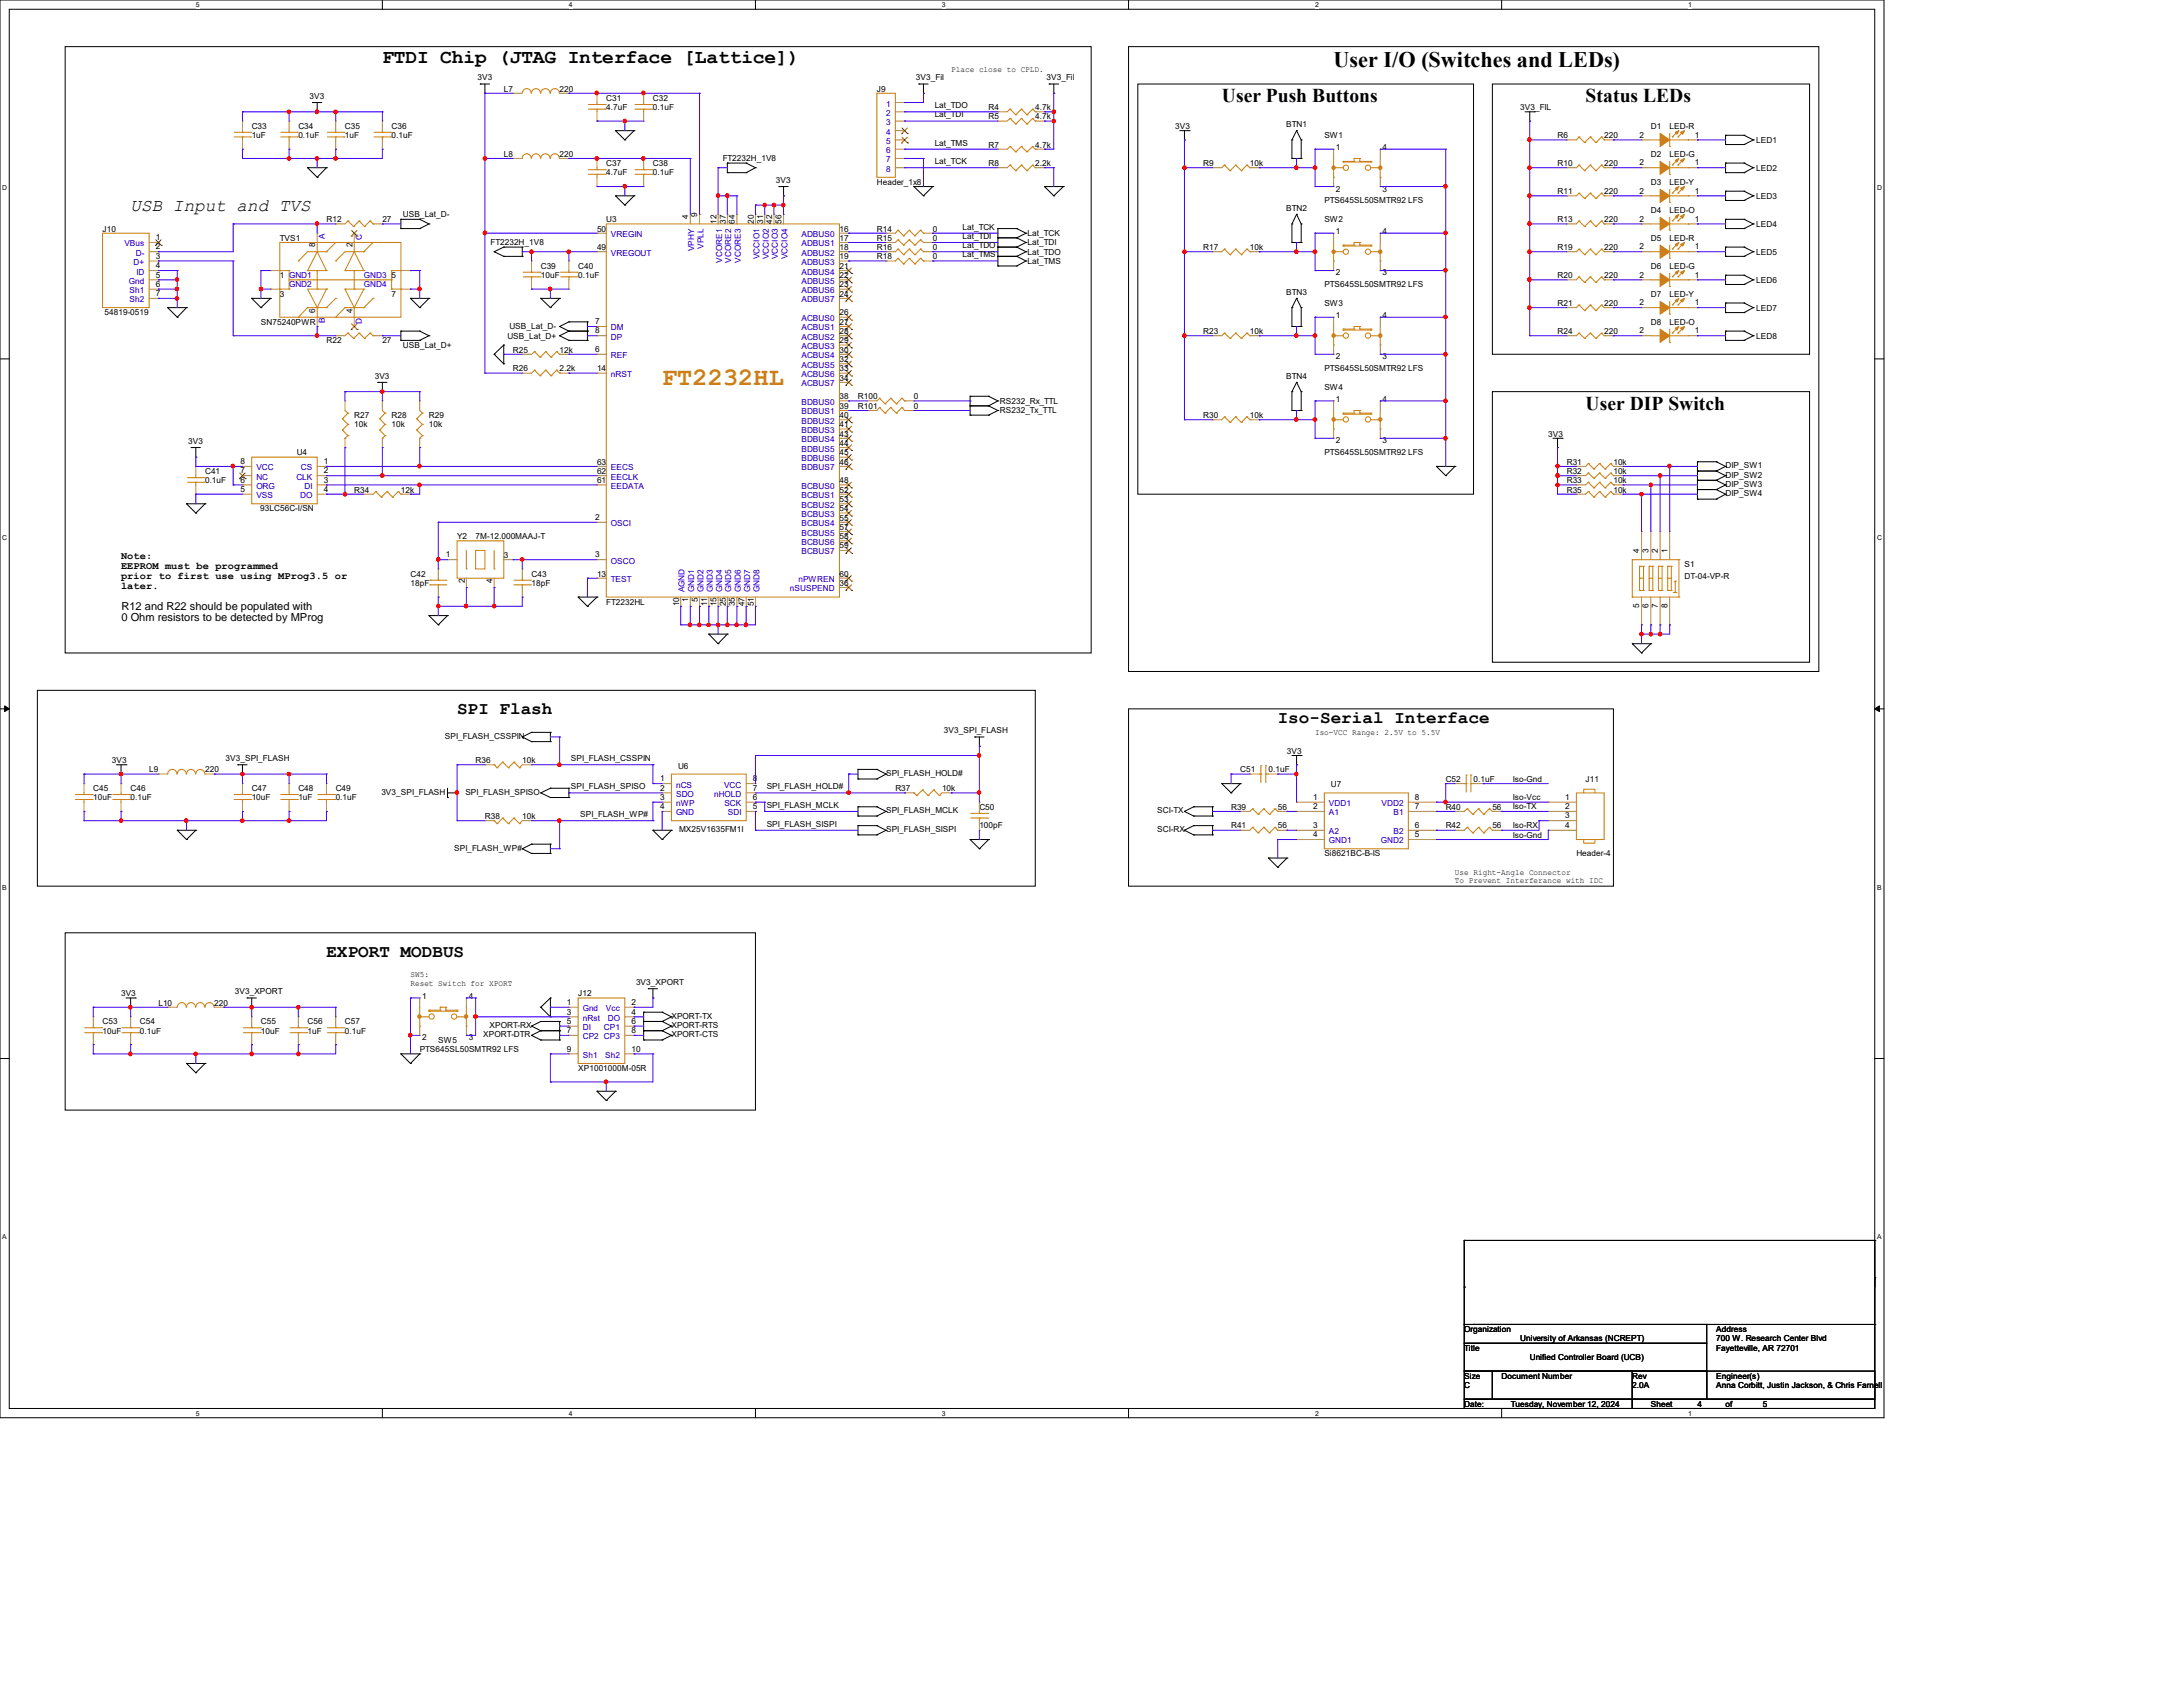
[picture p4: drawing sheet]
<svg xmlns="http://www.w3.org/2000/svg" width="279mm" height="216mm" viewBox="0 0 279 216" stroke-linecap="round" stroke-linejoin="round" font-family="sans-serif">
<defs><g id="words">
<text font-size="3.2" fill="#cc8006" x="84.8" y="49.2">FT2232HL</text>
<text font-size="2.8" x="170.7" y="8.6">User I/O (Switches and LEDs)</text>
<g font-size="2.5">
<text x="48.9" y="8">FTDI Chip (JTAG Interface [Lattice])</text>
<text x="156.4" y="13">User Push Buttons</text>
<text x="202.9" y="13">Status LEDs</text>
<text x="202.9" y="52.4">User DIP Switch</text>
</g>
<g font-size="2.2">
<text x="16.7" y="27">USB Input and TVS</text>
<text x="58.5" y="91.4">SPI Flash</text>
<text x="163.5" y="92.6">Iso-Serial Interface</text>
<text x="41.8" y="122.4">EXPORT MODBUS</text>
</g>
<g font-size="1.4">
<text x="15.5" y="78.1">R12 and R22 should be populated with</text>
<text x="15.5" y="79.5">0 Ohm resistors to be detected by MProg</text>
</g>
<g font-size="1.3">
<text x="15.5" y="71.5">Note:</text>
<text x="15.5" y="72.8">EEPROM must be programmed</text>
<text x="15.5" y="74.1">prior to first use using MProg3.5 or</text>
<text x="15.5" y="75.4">later.</text>
</g>
<g font-size="1.1">
<text x="61.1" y="10.3">3V3</text>
<text x="64.5" y="11.7">L7</text>
<text x="71.6" y="11.7">220</text>
<text x="112.2" y="11.7">J9</text>
<text x="117.2" y="10.3">3V3_Fil</text>
<text x="121.7" y="9.3">Place close to CPLD.</text>
<text x="133.9" y="10.3">3V3_Fil</text>
<text x="32.2" y="16.5">C33</text>
<text x="32.2" y="17.7">1uF</text>
<text x="38.2" y="16.5">C34</text>
<text x="38.2" y="17.7">0.1uF</text>
<text x="39.6" y="12.7">3V3</text>
<text x="44.2" y="16.5">C35</text>
<text x="44.2" y="17.7">1uF</text>
<text x="50.1" y="16.5">C36</text>
<text x="50.1" y="17.7">0.1uF</text>
<text x="77.6" y="12.9">C31</text>
<text x="77.6" y="14.1">4.7uF</text>
<text x="83.6" y="12.9">C32</text>
<text x="83.6" y="14.1">0.1uF</text>
<text x="119.6" y="15">Lat_TDI</text>
<text x="119.6" y="13.8">Lat_TDO</text>
<text x="126.5" y="14.1">R4</text>
<text x="126.5" y="15.3">R5</text>
<text x="132.5" y="14.1">4.7k</text>
<text x="132.5" y="15.3">4.7k</text>
<text x="150.4" y="16.5">3V3</text>
<text x="164.6" y="16.3">BTN1</text>
<text x="169.5" y="17.7">SW1</text>
<text x="194.6" y="14.1">3V3_FIL</text>
<text x="199.3" y="17.7">R6</text>
<text x="205.3" y="17.7">220</text>
<text x="209.8" y="17.6">2</text>
<text x="211.3" y="16.5">D1</text>
<text x="213.7" y="16.5">LED-R</text>
<text x="216.9" y="17.6">1</text>
<text x="64.5" y="20.1">L8</text>
<text x="71.6" y="20.1">220</text>
<text x="77.6" y="21.3">C37</text>
<text x="77.6" y="22.4">4.7uF</text>
<text x="83.6" y="21.3">C38</text>
<text x="83.6" y="22.4">0.1uF</text>
<text x="92.5" y="20.7">FT2232H_1V8</text>
<text x="99.3" y="23.4">3V3</text>
<text x="112.2" y="23.7">Header_1x8</text>
<text x="119.6" y="21">Lat_TCK</text>
<text x="119.6" y="18.6">Lat_TMS</text>
<text x="126.5" y="18.9">R7</text>
<text x="126.5" y="21.3">R8</text>
<text x="132.5" y="18.9">4.7k</text>
<text x="132.5" y="21.3">2.2k</text>
<text x="154" y="21.3">R9</text>
<text x="160" y="21.3">10k</text>
<text x="171" y="19.2">1</text>
<text x="177" y="19.2">4</text>
<text x="199.3" y="21.3">R10</text>
<text x="205.3" y="21.3">220</text>
<text x="209.8" y="21.2">2</text>
<text x="211.3" y="20.1">D2</text>
<text x="211.3" y="23.7">D3</text>
<text x="213.7" y="20.1">LED-G</text>
<text x="213.7" y="23.7">LED-Y</text>
<text x="216.9" y="21.2">1</text>
<text x="224.8" y="18.3">LED1</text>
<text x="224.8" y="21.8">LED2</text>
<text x="13.1" y="29.6">J10</text>
<text x="41.8" y="28.4">R12</text>
<text x="48.9" y="28.4">27</text>
<text x="51.6" y="27.8">USB_Lat_D-</text>
<text x="76.4" y="29.6">50</text>
<text x="77.6" y="28.4">U3</text>
<text x="88.1" y="28.1" transform="rotate(-90 88.1 28.1)">4</text>
<text x="89.2" y="27.8" transform="rotate(-90 89.2 27.8)">9</text>
<text x="91.7" y="28.7" transform="rotate(-90 91.7 28.7)">12</text>
<text x="92.9" y="28.7" transform="rotate(-90 92.9 28.7)">37</text>
<text x="94.1" y="28.7" transform="rotate(-90 94.1 28.7)">64</text>
<text x="96.5" y="28.7" transform="rotate(-90 96.5 28.7)">20</text>
<text x="97.7" y="28.7" transform="rotate(-90 97.7 28.7)">31</text>
<text x="98.8" y="28.7" transform="rotate(-90 98.8 28.7)">42</text>
<text x="100" y="28.7" transform="rotate(-90 100 28.7)">56</text>
<text x="107.4" y="29.6">16</text>
<text x="112.2" y="29.6">R14</text>
<text x="119.4" y="29.6">0</text>
<text x="123.2" y="29.4">Lat_TCK</text>
<text x="164.6" y="27">BTN2</text>
<text x="169.5" y="26">PTS645SL50SMTR92 LFS</text>
<text x="169.5" y="28.4">SW2</text>
<text x="171" y="24.5">2</text>
<text x="171" y="30">1</text>
<text x="177" y="24.5">3</text>
<text x="177" y="30">4</text>
<text x="199.3" y="24.8">R11</text>
<text x="199.3" y="28.4">R13</text>
<text x="205.3" y="24.8">220</text>
<text x="205.3" y="28.4">220</text>
<text x="209.8" y="24.8">2</text>
<text x="209.8" y="28.4">2</text>
<text x="211.3" y="27.2">D4</text>
<text x="213.7" y="27.2">LED-O</text>
<text x="216.9" y="24.8">1</text>
<text x="216.9" y="28.4">1</text>
<text x="224.8" y="25.4">LED3</text>
<text x="224.8" y="29">LED4</text>
<text x="19.9" y="30.7">1</text>
<text x="19.9" y="31.9">2</text>
<text x="19.9" y="33.1">3</text>
<text x="19.9" y="34.3">4</text>
<text x="19.9" y="35.5">5</text>
<text x="35.8" y="30.8">TVS1</text>
<text x="35.8" y="35.6">1 GND1</text>
<text x="40.3" y="31.6" transform="rotate(-90 40.3 31.6)">8</text>
<text x="45.1" y="31.6" transform="rotate(-90 45.1 31.6)">2</text>
<text x="50.1" y="35.6">5</text>
<text x="62.8" y="31.4">FT2232H_1V8</text>
<text x="69.2" y="34.4">C39</text>
<text x="69.2" y="35.6">10uF</text>
<text x="74" y="34.4">C40</text>
<text x="74" y="35.6">0.1uF</text>
<text x="76.4" y="32">49</text>
<text x="107.4" y="30.8">17</text>
<text x="107.4" y="32">18</text>
<text x="107.4" y="33.2">19</text>
<text x="107.4" y="34.4">21</text>
<text x="107.4" y="35.6">22</text>
<text x="112.2" y="32">R16</text>
<text x="112.2" y="33.2">R18</text>
<text x="112.2" y="30.8">R15</text>
<text x="119.4" y="32">0</text>
<text x="119.4" y="33.2">0</text>
<text x="119.4" y="30.8">0</text>
<text x="123.2" y="30.6">Lat_TDI</text>
<text x="123.2" y="31.7">Lat_TDO</text>
<text x="123.2" y="32.9">Lat_TMS</text>
<text x="131.5" y="30.2">Lat_TCK</text>
<text x="131.5" y="31.4">Lat_TDI</text>
<text x="131.5" y="32.6">Lat_TDO</text>
<text x="131.5" y="33.8">Lat_TMS</text>
<text x="154" y="32">R17</text>
<text x="160" y="32">10k</text>
<text x="171" y="35.2">2</text>
<text x="177" y="35.2">3</text>
<text x="199.3" y="35.6">R20</text>
<text x="199.3" y="32">R19</text>
<text x="205.3" y="35.6">220</text>
<text x="205.3" y="32">220</text>
<text x="209.8" y="35.5">2</text>
<text x="209.8" y="31.9">2</text>
<text x="211.3" y="34.4">D6</text>
<text x="211.3" y="30.8">D5</text>
<text x="213.7" y="34.4">LED-G</text>
<text x="213.7" y="30.8">LED-R</text>
<text x="216.9" y="35.5">1</text>
<text x="216.9" y="31.9">1</text>
<text x="224.8" y="32.6">LED5</text>
<text x="13.4" y="40.3">54819-0519</text>
<text x="19.9" y="36.7">6</text>
<text x="19.9" y="37.9">7</text>
<text x="33.4" y="41.6">SN75240PWR</text>
<text x="35.8" y="38">3</text>
<text x="40.3" y="40" transform="rotate(-90 40.3 40)">6</text>
<text x="45.1" y="40" transform="rotate(-90 45.1 40)">4</text>
<text x="50.1" y="38">7</text>
<text x="76.2" y="41.5">7</text>
<text x="107.4" y="36.8">23</text>
<text x="107.4" y="38">24</text>
<text x="107.4" y="40.3">26</text>
<text x="107.4" y="41.6">27</text>
<text x="164.6" y="37.7">BTN3</text>
<text x="169.5" y="36.8">PTS645SL50SMTR92 LFS</text>
<text x="169.5" y="39.2">SW3</text>
<text x="171" y="40.7">1</text>
<text x="177" y="40.7">4</text>
<text x="199.3" y="39.2">R21</text>
<text x="205.3" y="39.2">220</text>
<text x="209.8" y="39.1">2</text>
<text x="211.3" y="38">D7</text>
<text x="211.3" y="41.6">D8</text>
<text x="213.7" y="38">LED-Y</text>
<text x="213.7" y="41.6">LED-O</text>
<text x="216.9" y="39.1">1</text>
<text x="224.8" y="36.2">LED6</text>
<text x="224.8" y="39.8">LED7</text>
<text x="41.8" y="43.9">R22</text>
<text x="48.9" y="43.9">27</text>
<text x="51.6" y="44.5">USB_Lat_D+</text>
<text x="64.9" y="43.3">USB_Lat_D+</text>
<text x="65.2" y="42.2">USB_Lat_D-</text>
<text x="65.7" y="47.5">R26</text>
<text x="65.7" y="45.1">R25</text>
<text x="71.6" y="47.5">2.2k</text>
<text x="71.6" y="45.1">12k</text>
<text x="76.2" y="42.7">8</text>
<text x="76.2" y="45">6</text>
<text x="76.4" y="47.5">14</text>
<text x="107.4" y="42.8">28</text>
<text x="107.4" y="43.9">29</text>
<text x="107.4" y="45.1">30</text>
<text x="107.4" y="46.3">32</text>
<text x="107.4" y="47.5">33</text>
<text x="154" y="42.8">R23</text>
<text x="160" y="42.8">10k</text>
<text x="169.5" y="47.5">PTS645SL50SMTR92 LFS</text>
<text x="171" y="46">2</text>
<text x="177" y="46">3</text>
<text x="199.3" y="42.8">R24</text>
<text x="205.3" y="42.8">220</text>
<text x="209.8" y="42.7">2</text>
<text x="216.9" y="42.7">1</text>
<text x="224.8" y="43.3">LED8</text>
<text x="45.3" y="53.5">R27</text>
<text x="48" y="48.5">3V3</text>
<text x="50.1" y="53.5">R28</text>
<text x="54.9" y="53.5">R29</text>
<text x="107.4" y="48.7">34</text>
<text x="107.4" y="51.1">38</text>
<text x="107.4" y="52.3">39</text>
<text x="107.4" y="53.5">40</text>
<text x="109.8" y="52.3">R101</text>
<text x="109.8" y="51.1">R100</text>
<text x="117" y="52.3">0</text>
<text x="117" y="51.1">0</text>
<text x="128" y="51.7">RS232_Rx_TTL</text>
<text x="128" y="52.9">RS232_Tx_TTL</text>
<text x="154" y="53.5">R30</text>
<text x="160" y="53.5">10k</text>
<text x="164.6" y="48.5">BTN4</text>
<text x="169.5" y="49.9">SW4</text>
<text x="171" y="51.5">1</text>
<text x="177" y="51.5">4</text>
<text x="24.1" y="56.9">3V3</text>
<text x="30.8" y="59.4">8</text>
<text x="38" y="58.3">U4</text>
<text x="41.4" y="59.4">1</text>
<text x="45.3" y="54.7">10k</text>
<text x="50.1" y="54.7">10k</text>
<text x="54.9" y="54.7">10k</text>
<text x="76.4" y="59.5">63</text>
<text x="107.4" y="54.7">41</text>
<text x="107.4" y="55.9">43</text>
<text x="107.4" y="57.1">44</text>
<text x="107.4" y="58.3">45</text>
<text x="107.4" y="59.5">46</text>
<text x="169.5" y="58.3">PTS645SL50SMTR92 LFS</text>
<text x="171" y="56.7">2</text>
<text x="177" y="56.7">3</text>
<text x="198.2" y="55.9">3V3</text>
<text x="200.5" y="59.5">R31</text>
<text x="206.5" y="59.5">10k</text>
<text x="220.9" y="59.9">DIP_SW1</text>
<text x="26.2" y="60.7">C41</text>
<text x="26.2" y="61.8">0.1uF</text>
<text x="30.8" y="62.9">5</text>
<text x="30.8" y="61.8">6</text>
<text x="30.8" y="60.6">7</text>
<text x="33.3" y="65.4">93LC56C-I/SN</text>
<text x="41.4" y="61.8">3</text>
<text x="41.4" y="62.9">4</text>
<text x="41.4" y="60.6">2</text>
<text x="45.3" y="63">R34</text>
<text x="51.3" y="63">12k</text>
<text x="76.4" y="60.7">62</text>
<text x="76.4" y="61.8">61</text>
<text x="107.4" y="61.8">48</text>
<text x="107.4" y="63">52</text>
<text x="107.4" y="64.2">53</text>
<text x="107.4" y="65.4">54</text>
<text x="200.5" y="63">R35</text>
<text x="200.5" y="60.7">R32</text>
<text x="200.5" y="61.8">R33</text>
<text x="206.5" y="63">10k</text>
<text x="206.5" y="60.7">10k</text>
<text x="206.5" y="61.8">10k</text>
<text x="220.9" y="61.1">DIP_SW2</text>
<text x="220.9" y="62.3">DIP_SW3</text>
<text x="220.9" y="63.5">DIP_SW4</text>
<text x="57.1" y="71.3">1</text>
<text x="58.5" y="69">Y2</text>
<text x="60.9" y="69">7M-12.000MAAJ-T</text>
<text x="64.5" y="71.4">3</text>
<text x="76.2" y="66.5">2</text>
<text x="76.2" y="71.3">3</text>
<text x="107.4" y="66.6">55</text>
<text x="107.4" y="67.8">57</text>
<text x="107.4" y="69">58</text>
<text x="107.4" y="70.2">59</text>
<text x="209.8" y="70.8" transform="rotate(-90 209.8 70.8)">4</text>
<text x="211" y="70.8" transform="rotate(-90 211 70.8)">3</text>
<text x="212.2" y="70.8" transform="rotate(-90 212.2 70.8)">2</text>
<text x="213.4" y="70.8" transform="rotate(-90 213.4 70.8)">1</text>
<text x="52.5" y="73.8">C42</text>
<text x="52.5" y="75">18pF</text>
<text x="59.5" y="74.6" transform="rotate(-90 59.5 74.6)">2</text>
<text x="63" y="74.6" transform="rotate(-90 63 74.6)">4</text>
<text x="68" y="73.8">C43</text>
<text x="68" y="75">18pF</text>
<text x="76.4" y="73.8">13</text>
<text x="77.6" y="77.4">FT2232HL</text>
<text x="86.9" y="77.6" transform="rotate(-90 86.9 77.6)">10</text>
<text x="88.1" y="77" transform="rotate(-90 88.1 77)">1</text>
<text x="89.3" y="77" transform="rotate(-90 89.3 77)">5</text>
<text x="90.5" y="77.6" transform="rotate(-90 90.5 77.6)">11</text>
<text x="91.7" y="77.6" transform="rotate(-90 91.7 77.6)">15</text>
<text x="92.9" y="77.6" transform="rotate(-90 92.9 77.6)">25</text>
<text x="94.1" y="77.6" transform="rotate(-90 94.1 77.6)">35</text>
<text x="95.3" y="77.6" transform="rotate(-90 95.3 77.6)">47</text>
<text x="96.5" y="77.6" transform="rotate(-90 96.5 77.6)">51</text>
<text x="107.4" y="73.8">60</text>
<text x="107.4" y="75">36</text>
<text x="209.8" y="77.8" transform="rotate(-90 209.8 77.8)">5</text>
<text x="211" y="77.8" transform="rotate(-90 211 77.8)">6</text>
<text x="212.2" y="77.8" transform="rotate(-90 212.2 77.8)">7</text>
<text x="213.4" y="77.8" transform="rotate(-90 213.4 77.8)">8</text>
<text x="215.6" y="72.6">S1</text>
<text x="215.6" y="74">DT-04-VP-R</text>
<text x="56.9" y="94.6">SPI_FLASH_CSSPIN</text>
<text x="120.8" y="93.9">3V3_SPI_FLASH</text>
<text x="168.3" y="94">Iso-VCC Range: 2.5V to 5.5V</text>
<text x="11.9" y="101.3">C45</text>
<text x="14.3" y="97.7">3V3</text>
<text x="16.7" y="101.3">C46</text>
<text x="19.1" y="98.8">L9</text>
<text x="26.2" y="98.8">220</text>
<text x="28.9" y="97.4">3V3_SPI_FLASH</text>
<text x="32.2" y="101.3">C47</text>
<text x="38.2" y="101.3">C48</text>
<text x="43" y="101.3">C49</text>
<text x="48.8" y="101.7">3V3_SPI_FLASH</text>
<text x="59.6" y="101.7">SPI_FLASH_SPISO</text>
<text x="60.9" y="97.7">R36</text>
<text x="66.8" y="97.7">10k</text>
<text x="73.1" y="101">SPI_FLASH_SPISO</text>
<text x="73.1" y="97.4">SPI_FLASH_CSSPIN</text>
<text x="84.5" y="100">1</text>
<text x="84.5" y="101.2">2</text>
<text x="86.8" y="98.4">U6</text>
<text x="96.3" y="101.2">7</text>
<text x="96.3" y="100">8</text>
<text x="98.1" y="101">SPI_FLASH_HOLD#</text>
<text x="113.4" y="99.3">SPI_FLASH_HOLD#</text>
<text x="114.6" y="101.3">R37</text>
<text x="120.6" y="101.3">10k</text>
<text x="158.7" y="98.8">C51</text>
<text x="162.3" y="98.8">0.1uF</text>
<text x="164.7" y="96.5">3V3</text>
<text x="170.3" y="100.8">U7</text>
<text x="185" y="100">C52</text>
<text x="188.6" y="100">0.1uF</text>
<text x="193.6" y="100">Iso-Gnd</text>
<text x="202.9" y="100">J11</text>
<text x="11.9" y="102.4">10uF</text>
<text x="16.7" y="102.4">0.1uF</text>
<text x="32.2" y="102.4">10uF</text>
<text x="38.2" y="102.4">1uF</text>
<text x="43" y="102.4">0.1uF</text>
<text x="62.1" y="104.8">R38</text>
<text x="66.8" y="104.8">10k</text>
<text x="74.3" y="104.6">SPI_FLASH_WP#</text>
<text x="84.5" y="102.4">3</text>
<text x="84.5" y="103.5">4</text>
<text x="86.9" y="106.5">MX25V1635FM1I</text>
<text x="96.3" y="103.5">5</text>
<text x="96.3" y="102.4">6</text>
<text x="98.1" y="105.8">SPI_FLASH_SISPI</text>
<text x="98.1" y="103.4">SPI_FLASH_MCLK</text>
<text x="113.4" y="106.5">SPI_FLASH_SISPI</text>
<text x="113.4" y="104.1">SPI_FLASH_MCLK</text>
<text x="125.3" y="103.6">C50</text>
<text x="125.3" y="106">100pF</text>
<text x="148.1" y="104.1">SCI-TX</text>
<text x="148.1" y="106.5">SCI-RX</text>
<text x="157.6" y="103.6">R39</text>
<text x="157.6" y="106">R41</text>
<text x="163.5" y="103.6">56</text>
<text x="163.5" y="106">56</text>
<text x="168.1" y="102.4">1</text>
<text x="168.1" y="103.5">2</text>
<text x="168.1" y="106">3</text>
<text x="168.1" y="107.1">4</text>
<text x="181.1" y="102.4">8</text>
<text x="181.1" y="107.1">5</text>
<text x="181.1" y="103.5">7</text>
<text x="181.1" y="106">6</text>
<text x="185" y="103.6">R40</text>
<text x="185" y="106">R42</text>
<text x="191" y="103.6">56</text>
<text x="191" y="106">56</text>
<text x="193.6" y="107.2">Iso-Gnd</text>
<text x="193.6" y="106">Iso-RX</text>
<text x="193.6" y="103.6">Iso-TX</text>
<text x="193.6" y="102.4">Iso-Vcc</text>
<text x="200.3" y="102.4">1</text>
<text x="200.3" y="103.5">2</text>
<text x="200.3" y="104.7">3</text>
<text x="200.3" y="106">4</text>
<text x="58.1" y="108.9">SPI_FLASH_WP#</text>
<text x="169.5" y="109.6">Si8621BC-B-IS</text>
<text x="186.2" y="111.9">Use Right-Angle Connector</text>
<text x="186.2" y="113">To Prevent Interferance with IDC</text>
<text x="201.8" y="109.6">Header-4</text>
<text x="52.5" y="125.1">SW5:</text>
<text x="13.1" y="131.1">C53</text>
<text x="15.5" y="127.5">3V3</text>
<text x="17.9" y="131.1">C54</text>
<text x="20.3" y="128.7">L10</text>
<text x="27.4" y="128.7">220</text>
<text x="30.1" y="127.3">3V3_XPORT</text>
<text x="33.4" y="131.1">C55</text>
<text x="39.4" y="131.1">C56</text>
<text x="44.2" y="131.1">C57</text>
<text x="52.5" y="126.2">Reset Switch for XPORT</text>
<text x="54" y="127.8">1</text>
<text x="60" y="127.8">4</text>
<text x="62.7" y="131.6">XPORT-RX</text>
<text x="72.6" y="128.6">1</text>
<text x="72.6" y="129.8">3</text>
<text x="72.6" y="131">5</text>
<text x="74" y="127.5">J12</text>
<text x="80.8" y="128.6">2</text>
<text x="80.8" y="129.8">4</text>
<text x="80.8" y="131">6</text>
<text x="81.4" y="126.1">3V3_XPORT</text>
<text x="85.9" y="130.4">XPORT-TX</text>
<text x="85.9" y="131.6">XPORT-RTS</text>
<text x="13.1" y="132.3">10uF</text>
<text x="17.9" y="132.3">0.1uF</text>
<text x="33.4" y="132.3">10uF</text>
<text x="39.4" y="132.3">1uF</text>
<text x="44.2" y="132.3">0.1uF</text>
<text x="53.7" y="134.7">PTS645SL50SMTR92 LFS</text>
<text x="54" y="133.1">2</text>
<text x="56.1" y="133.5">SW5</text>
<text x="60" y="133.1">3</text>
<text x="61.8" y="132.8">XPORT-DTR</text>
<text x="72.6" y="132.2">7</text>
<text x="72.6" y="134.6">9</text>
<text x="74" y="137.1">XP1001000M-05R</text>
<text x="80.8" y="132.2">8</text>
<text x="80.8" y="134.6">10</text>
<text x="85.9" y="132.8">XPORT-CTS</text>
<text x="187.4" y="172.9">Title</text>
<text x="187.4" y="170.5">Organization</text>
<text x="194.6" y="171.7">University of Arkansas (NCREPT)</text>
<text x="219.7" y="170.5">Address</text>
<text x="219.7" y="171.7">700 W. Research Center Blvd</text>
<text x="219.7" y="172.9">Fayetteville, AR 72701</text>
<text x="187.4" y="176.4">Size</text>
<text x="187.4" y="177.6">C</text>
<text x="192.2" y="176.4">Document Number</text>
<text x="195.8" y="174.1">Unified Controller Board (UCB)</text>
<text x="208.9" y="176.4">Rev</text>
<text x="208.9" y="177.6">2.0A</text>
<text x="219.7" y="176.4">Engineer(s)</text>
<text x="219.7" y="177.6">Anna Corbitt, Justin Jackson, &amp; Chris Farnell</text>
<text x="187.4" y="180">Date:</text>
<text x="193.4" y="180">Tuesday, November 12, 2024</text>
<text x="211.3" y="180">Sheet</text>
<text x="217.3" y="180">4</text>
<text x="220.9" y="180">of</text>
<text x="225.6" y="180">5</text>
</g>
<g font-size="1.1" fill="#00c">
<text x="113.4" y="13.6">1</text>
<text x="113.4" y="14.8">2</text>
<text x="113.4" y="16">3</text>
<text x="113.4" y="17.2">4</text>
<text x="113.4" y="18.4">5</text>
<text x="113.4" y="19.6">6</text>
<text x="113.4" y="20.8">7</text>
<text x="113.4" y="22">8</text>
<text x="15.9" y="31.5">VBus</text>
<text x="17.1" y="33.9">D+</text>
<text x="17.4" y="32.7">D-</text>
<text x="17.5" y="35.1">ID</text>
<text x="41.6" y="30.6" transform="rotate(-90 41.6 30.6)">A</text>
<text x="46.3" y="30.7" transform="rotate(-90 46.3 30.7)">C</text>
<text x="46.6" y="35.6">GND3</text>
<text x="78.2" y="30.4">VREGIN</text>
<text x="78.2" y="32.7">VREGOUT</text>
<text x="88.9" y="32.2" transform="rotate(-90 88.9 32.2)">VPHY</text>
<text x="90" y="31.9" transform="rotate(-90 90 31.9)">VPLL</text>
<text x="92.4" y="33.6" transform="rotate(-90 92.4 33.6)">VCORE1</text>
<text x="93.6" y="33.6" transform="rotate(-90 93.6 33.6)">VCORE2</text>
<text x="94.8" y="33.6" transform="rotate(-90 94.8 33.6)">VCORE3</text>
<text x="97.2" y="33.2" transform="rotate(-90 97.2 33.2)">VCCIO1</text>
<text x="98.4" y="33.2" transform="rotate(-90 98.4 33.2)">VCCIO2</text>
<text x="99.6" y="33.2" transform="rotate(-90 99.6 33.2)">VCCIO3</text>
<text x="100.8" y="33.2" transform="rotate(-90 100.8 33.2)">VCCIO4</text>
<text x="102.6" y="30.4">ADBUS0</text>
<text x="102.6" y="31.5">ADBUS1</text>
<text x="102.6" y="32.7">ADBUS2</text>
<text x="102.6" y="33.9">ADBUS3</text>
<text x="102.6" y="35.1">ADBUS4</text>
<text x="16.5" y="36.3">Gnd</text>
<text x="16.6" y="37.5">Sh1</text>
<text x="16.6" y="38.7">Sh2</text>
<text x="37" y="36.8">GND2</text>
<text x="41.6" y="41.3" transform="rotate(-90 41.6 41.3)">B</text>
<text x="46.3" y="41.4" transform="rotate(-90 46.3 41.4)">D</text>
<text x="46.6" y="36.8">GND4</text>
<text x="102.6" y="36.3">ADBUS5</text>
<text x="102.6" y="37.5">ADBUS6</text>
<text x="102.6" y="38.7">ADBUS7</text>
<text x="102.6" y="41.1">ACBUS0</text>
<text x="78.2" y="42.3">DM</text>
<text x="78.2" y="43.5">DP</text>
<text x="78.2" y="45.8">REF</text>
<text x="102.6" y="42.3">ACBUS1</text>
<text x="102.6" y="43.5">ACBUS2</text>
<text x="102.6" y="44.7">ACBUS3</text>
<text x="102.6" y="45.8">ACBUS4</text>
<text x="102.6" y="47.1">ACBUS5</text>
<text x="78.2" y="48.3">nRST</text>
<text x="102.6" y="48.3">ACBUS6</text>
<text x="102.6" y="49.4">ACBUS7</text>
<text x="102.6" y="51.8">BDBUS0</text>
<text x="102.6" y="53">BDBUS1</text>
<text x="102.6" y="54.2">BDBUS2</text>
<text x="102.6" y="55.4">BDBUS3</text>
<text x="102.6" y="56.6">BDBUS4</text>
<text x="102.6" y="57.8">BDBUS5</text>
<text x="102.6" y="59">BDBUS6</text>
<text x="32.8" y="63.8">VSS</text>
<text x="32.8" y="62.6">ORG</text>
<text x="32.8" y="61.4">NC</text>
<text x="32.8" y="60.2">VCC</text>
<text x="37.9" y="61.4">CLK</text>
<text x="38.4" y="63.8">DO</text>
<text x="38.5" y="60.2">CS</text>
<text x="39" y="62.6">DI</text>
<text x="78.2" y="60.2">EECS</text>
<text x="78.2" y="61.4">EECLK</text>
<text x="78.2" y="62.6">EEDATA</text>
<text x="102.6" y="60.2">BDBUS7</text>
<text x="102.6" y="62.6">BCBUS0</text>
<text x="102.6" y="63.8">BCBUS1</text>
<text x="102.6" y="65">BCBUS2</text>
<text x="78.2" y="67.4">OSCI</text>
<text x="102.6" y="66.2">BCBUS3</text>
<text x="102.6" y="67.4">BCBUS4</text>
<text x="102.6" y="68.5">BCBUS5</text>
<text x="102.6" y="69.7">BCBUS6</text>
<text x="102.6" y="71">BCBUS7</text>
<text x="78.2" y="72.1">OSCO</text>
<text x="78.2" y="74.5">TEST</text>
<text x="87.6" y="75.8" transform="rotate(-90 87.6 75.8)">AGND</text>
<text x="88.9" y="75.8" transform="rotate(-90 88.9 75.8)">GND1</text>
<text x="90" y="75.8" transform="rotate(-90 90 75.8)">GND2</text>
<text x="91.2" y="75.8" transform="rotate(-90 91.2 75.8)">GND3</text>
<text x="92.4" y="75.8" transform="rotate(-90 92.4 75.8)">GND4</text>
<text x="93.6" y="75.8" transform="rotate(-90 93.6 75.8)">GND5</text>
<text x="94.8" y="75.8" transform="rotate(-90 94.8 75.8)">GND6</text>
<text x="96" y="75.8" transform="rotate(-90 96 75.8)">GND7</text>
<text x="97.2" y="75.8" transform="rotate(-90 97.2 75.8)">GND8</text>
<text x="101.1" y="75.7">nSUSPEND</text>
<text x="102.2" y="74.5">nPWREN</text>
<text x="86.5" y="100.8">nCS</text>
<text x="86.5" y="102">SDO</text>
<text x="91.4" y="102">nHOLD</text>
<text x="92.7" y="100.8">VCC</text>
<text x="86.5" y="103.2">nWP</text>
<text x="86.5" y="104.4">GND</text>
<text x="92.7" y="103.2">SCK</text>
<text x="93.2" y="104.4">SDI</text>
<text x="170.1" y="103.2">VDD1</text>
<text x="170.1" y="104.4">A1</text>
<text x="170.1" y="106.8">A2</text>
<text x="170.1" y="107.9">GND1</text>
<text x="176.7" y="107.9">GND2</text>
<text x="176.8" y="103.2">VDD2</text>
<text x="178.3" y="104.4">B1</text>
<text x="178.3" y="106.8">B2</text>
<text x="74.6" y="129.4">Gnd</text>
<text x="74.6" y="130.6">nRst</text>
<text x="74.6" y="131.8">DI</text>
<text x="77.3" y="131.8">CP1</text>
<text x="77.6" y="129.4">Vcc</text>
<text x="77.8" y="130.6">DO</text>
<text x="74.6" y="133">CP2 CP3</text>
<text x="74.6" y="135.4">Sh1</text>
<text x="77.5" y="135.4">Sh2</text>
</g>
<g font-size=".9">
<text x="25.1" y=".9">5</text>
<text x="72.8" y=".9">4</text>
<text x="120.6" y=".9">3</text>
<text x="168.3" y=".9">2</text>
<text x="216.1" y=".9">1</text>
<text x=".3" y="24.3">D</text>
<text x="240.2" y="24.3">D</text>
<text x=".3" y="69.1">C</text>
<text x="240.2" y="69.1">C</text>
<text x=".3" y="113.9">B</text>
<text x="240.2" y="113.9">B</text>
<text x=".3" y="158.6">A</text>
<text x="240.2" y="158.6">A</text>
<text x="25.1" y="181.2">5</text>
<text x="72.8" y="181.2">4</text>
<text x="120.6" y="181.2">3</text>
<text x="168.3" y="181.2">2</text>
<text x="216.1" y="181.2">1</text>
</g>
</g></defs>
<path d="M0 0h241.1v181.4h-241.1zM1.2 1.2h238.7v179.1h-238.7z" fill="none" stroke="#000" stroke-width=".13"/>
<g fill="#fff">
<path d="M25.1 .1h.4v1h-.4z"/>
<path d="M25.1 180.4h.4v1h-.4z"/>
</g>
<path d="M48.9 0v1.2M48.9 180.3v1.1" fill="none" stroke="#000" stroke-width=".13"/>
<g fill="#fff">
<path d="M72.8 .1h.5v1h-.5z"/>
<path d="M72.8 180.4h.5v1h-.5z"/>
</g>
<path d="M96.7 0v1.2M96.7 180.3v1.1" fill="none" stroke="#000" stroke-width=".13"/>
<g fill="#fff">
<path d="M120.6 .1h.4v1h-.4z"/>
<path d="M120.6 180.4h.4v1h-.4z"/>
</g>
<path d="M144.4 0v1.2M144.4 180.3v1.1" fill="none" stroke="#000" stroke-width=".13"/>
<g fill="#fff">
<path d="M168.3 .1h.5v1h-.5z"/>
<path d="M168.3 180.4h.5v1h-.5z"/>
</g>
<path d="M192.2 0v1.2M192.2 180.3v1.1" fill="none" stroke="#000" stroke-width=".13"/>
<g fill="#fff">
<path d="M216.1 .1h.4v1h-.4z"/>
<path d="M216.1 180.4h.4v1h-.4z"/>
<path d="M.3 23.5h.6v1h-.6z"/>
<path d="M240.2 23.5h.6v1h-.6z"/>
<path d="M.3 68.3h.6v1h-.6z"/>
<path d="M240.2 68.3h.6v1h-.6z"/>
</g>
<path d="M0 45.9h1.2M239.9 45.9h1.2" fill="none" stroke="#000" stroke-width=".13"/>
<g fill="#fff">
<path d="M.3 113.1h.5v.9h-.5z"/>
<path d="M240.2 113.1h.6v.9h-.6z"/>
</g>
<path d="M0 90.7h1.2M239.9 90.7h1.2" fill="none" stroke="#000" stroke-width=".13"/>
<path d="M.6 90.3l.6 .4-.6 .4zM239.9 90.7l.6-.4v.8z" fill="#000" stroke="#000" stroke-width=".13"/>
<g fill="#fff">
<path d="M.3 157.8h.5v1h-.5z"/>
<path d="M240.2 157.8h.6v1h-.6z"/>
</g>
<g fill="none" stroke="#000" stroke-width=".13">
<path d="M8.3 6h131.4v77.6h-131.4zM40 13.1h.1M40 13.1h1.2M40.6 14.3h.1M40.6 13.1v1.2M61.5 10.8h.1M61.5 10.8h1.2M62.1 11.9h.1M62.1 10.8v1.1M78.8 16.7h.1M78.8 16.7h2.4M78.8 16.7l1.2 1.2"/>
<path d="M80 17.9h.1M81.2 16.7h.1M81.2 16.7l-1.2 1.2M117.6 10.8h.1M117.6 10.8h1.2M118.2 11.9h.1M118.2 10.8v1.1M134.3 10.8h.1M134.3 10.8h1.2M134.9 11.9h.1M134.9 10.8v1.1M144.4 6h88.4v79.9h-88.4z"/>
<path d="M145.6 10.8h43v52.4h-43zM151 16.7h1.2M151.6 17.9h.1M151.6 16.7v1.2M152.2 16.7h.1M165.4 17.9h.1M165.4 17.9v2.4M165.9 16.7h.1M165.9 16.7l-.5 1.2M165.9 16.7l.6 1.2M166.5 17.9h.1M166.5 17.9v2.4"/>
<path d="M191 10.8h40.6v34.5h-40.6zM195.2 14.3h1.2M195.8 15.5h.1M195.8 14.3v1.2M196.4 14.3h.1M220.9 18.5h.1M220.9 17.3h.1M220.9 17.3h2.3M220.9 18.5h2.3M220.9 17.3v1.2M223.2 17.3h.1M223.2 18.5h.1"/>
<path d="M223.2 17.3l1.2 .6M224.4 17.9h.1M224.4 17.9l-1.2 .6M21.5 39.4h.1M21.5 39.4h2.4M21.5 39.4l1.2 1.2M23.9 39.4h.1M23.9 39.4l-1.2 1.2M32.2 38.2h.1M32.2 38.2h2.4M32.2 38.2l1.2 1.2M33.4 39.4h.1"/>
<path d="M34.6 38.2h.1M34.6 38.2l-1.2 1.2M39.4 21.5h.1M39.4 21.5h2.4M39.4 21.5l1.2 1.2M40.6 22.7h.1M41.8 21.5h.1M41.8 21.5l-1.2 1.2M51.3 29.3h.1M51.3 28.1h.1M51.3 28.1h2.4M51.3 29.3h2.4"/>
<path d="M51.3 28.1v1.2M52.5 38.2h.1M52.5 38.2h2.4M52.5 38.2l1.2 1.2M53.7 28.1h.1M53.7 29.3h.1M53.7 39.4h.1M53.7 28.1l1.2 .6M54.9 28.7h.1M54.9 38.2h.1M54.9 28.7l-1.2 .6M54.9 38.2l-1.2 1.2"/>
<path d="M63.2 32.2h.1M63.2 32.2l1.3 .6M64.5 31.6h.1M64.5 32.8h.1M64.5 31.6h2.3M64.5 31.6l-1.3 .6M64.5 32.8h2.3M66.8 32.8h.1M66.8 31.6h.1M66.8 31.6v1.2M69.2 38.2h.1M69.2 38.2h2.4"/>
<path d="M69.2 38.2l1.2 1.2M70.4 39.4h.1M71.6 38.2h.1M71.6 38.2l-1.2 1.2M78.8 25.1h.1M78.8 25.1h2.4M78.8 25.1l1.2 1.1M80 26.2h.1M81.2 25.1h.1M81.2 25.1l-1.2 1.1M93.1 22.1h.1M93.1 20.9h.1"/>
<path d="M93.1 20.9h2.4M93.1 22.1h2.4M93.1 20.9v1.2M95.5 20.9h.1M95.5 22.1h.1M95.5 20.9l1.2 .6M96.7 21.5h.1M96.7 21.5l-1.2 .6M99.7 23.9h.1M99.7 23.9h1.2M100.3 25.1h.1M100.3 23.9v1.2"/>
<path d="M117 23.9h.1M117 23.9h2.4M117 23.9l1.2 1.2M118.2 25.1h.1M119.4 23.9h.1M119.4 23.9l-1.2 1.2M127.7 30.4h.1M127.7 29.3h.1M127.7 31.6h.1M127.7 32.8h.1M127.7 34h.1M127.7 29.3h2.4"/>
<path d="M127.7 31.6h2.4M127.7 32.8h2.4M127.7 30.4h2.4M127.7 29.3v4.7M127.7 34h2.4M130.1 29.3h.1M130.1 30.4h.1M130.1 31.6h.1M130.1 32.8h.1M130.1 34h.1M130.1 29.3l1.2 .5M130.1 30.4l1.2 .6"/>
<path d="M130.1 31.6l1.2 .6M130.1 32.8l1.2 .6M131.3 29.8h.1M131.3 31h.1M131.3 32.2h.1M131.3 33.4h.1M131.3 29.8l-1.2 .6M131.3 31l-1.2 .6M131.3 32.2l-1.2 .6M131.3 33.4l-1.2 .6M133.7 23.9h.1M133.7 23.9h2.4"/>
<path d="M133.7 23.9l1.2 1.2M134.9 25.1h.1M136.1 23.9h.1M136.1 23.9l-1.2 1.2M165.4 20.3h.1M165.4 28.7h.1M165.4 31h.1M165.4 39.4h.1M165.4 28.7v2.3M165.4 39.4v2.4M165.4 20.3h1.1M165.4 31h1.1"/>
<path d="M165.9 27.4h.1M165.9 38.2h.1M165.9 27.4l-.5 1.3M165.9 27.4l.6 1.3M165.9 38.2l-.5 1.2M165.9 38.2l.6 1.2M166.5 20.3h.1M166.5 28.7h.1M166.5 31h.1M166.5 39.4h.1M166.5 28.7v2.3M166.5 39.4v2.4"/>
<path d="M220.9 22.1h.1M220.9 20.9h.1M220.9 25.7h.1M220.9 24.5h.1M220.9 29.3h.1M220.9 28.1h.1M220.9 32.8h.1M220.9 31.6h.1M220.9 36.4h.1M220.9 35.2h.1M220.9 38.8h.1M220.9 28.1h2.3"/>
<path d="M220.9 29.3h2.3M220.9 31.6h2.3M220.9 32.8h2.3M220.9 20.9h2.3M220.9 22.1h2.3M220.9 20.9v1.2M220.9 24.5v1.2M220.9 28.1v1.2M220.9 31.6v1.2M220.9 35.2v1.2M220.9 38.8v1.2M220.9 24.5h2.3"/>
<path d="M220.9 25.7h2.3M220.9 35.2h2.3M220.9 36.4h2.3M220.9 38.8h2.3M223.2 20.9h.1M223.2 22.1h.1M223.2 24.5h.1M223.2 25.7h.1M223.2 28.1h.1M223.2 29.3h.1M223.2 31.6h.1M223.2 32.8h.1"/>
<path d="M223.2 35.2h.1M223.2 36.4h.1M223.2 38.8h.1M223.2 20.9l1.2 .6M223.2 24.5l1.2 .6M223.2 28.1l1.2 .6M223.2 31.6l1.2 .6M223.2 35.2l1.2 .6M223.2 38.8l1.2 .6M224.4 21.5h.1M224.4 25.1h.1M224.4 28.7h.1"/>
<path d="M224.4 32.2h.1M224.4 35.8h.1M224.4 39.4h.1M224.4 21.5l-1.2 .6M224.4 25.1l-1.2 .6M224.4 28.7l-1.2 .6M224.4 32.2l-1.2 .6M224.4 35.8l-1.2 .6M224.4 39.4l-1.2 .6M22.7 40.6h.1M24.5 57.3h.1M24.5 57.3h1.2"/>
<path d="M25.1 58.5h.1M25.1 57.3v1.2M48.3 48.9h.1M48.3 48.9h1.2M48.9 50.1h.1M48.9 48.9v1.2M51.3 43.6h.1M51.3 42.4h.1M51.3 42.4v1.2M51.3 42.4h2.4M51.3 43.6h2.4M53.7 42.4h.1"/>
<path d="M53.7 43.6h.1M53.7 42.4l1.2 .6M54.9 43h.1M54.9 43l-1.2 .6M63.2 45.3h.1M63.2 45.3l1.3 1.3M64.5 44.2h.1M64.5 46.6h.1M64.5 44.2v2.4M64.5 44.2l-1.3 1.1M71.6 41.8h.1M71.6 43h.1"/>
<path d="M71.6 41.8l1.2 .6M71.6 43l1.2 .6M72.8 41.2h.1M72.8 42.4h.1M72.8 43.6h.1M72.8 42.4h2.4M72.8 43.6h2.4M72.8 41.2h2.4M72.8 41.2l-1.2 .6M72.8 42.4l-1.2 .6M75.2 42.4h.1M75.2 41.2h.1"/>
<path d="M75.2 43.6h.1M75.2 41.2v2.4M124.2 51.9h.1M124.2 50.7h.1M124.2 53.1h.1M124.2 50.7h2.3M124.2 51.9h2.3M124.2 50.7v2.4M124.2 53.1h2.3M126.5 50.7h.1M126.5 51.9h.1M126.5 53.1h.1"/>
<path d="M126.5 50.7l1.2 .6M126.5 51.9l1.2 .6M127.7 51.3h.1M127.7 52.5h.1M127.7 51.3l-1.2 .6M127.7 52.5l-1.2 .6M165.4 41.8h.1M165.4 50.1h.1M165.4 52.5h.1M165.4 50.1v2.4M165.4 41.8h1.1M165.4 52.5h1.1"/>
<path d="M165.9 48.9h.1M165.9 48.9l-.5 1.2M165.9 48.9l.6 1.2M166.5 41.8h.1M166.5 50.1h.1M166.5 52.5h.1M166.5 50.1v2.4M183.9 59.7h.1M183.9 59.7h2.3M183.9 59.7l1.1 1.2M186.2 59.7h.1M186.2 59.7l-1.2 1.2"/>
<path d="M191 50.1h40.6v34.7h-40.6zM198.8 56.1h1.1M199.3 57.3h.1M199.3 56.1v1.2M199.9 56.1h.1M217.3 59.1h.1M217.3 59.1h2.4M217.3 59.1v4.8M219.7 59.1h.1M219.7 59.1l1.2 .6M220.9 40h.1M220.9 43.6h.1"/>
<path d="M220.9 42.4h.1M220.9 59.7h.1M220.9 42.4h2.3M220.9 43.6h2.3M220.9 42.4v1.2M220.9 40h2.3M220.9 59.7l-1.2 .6M223.2 40h.1M223.2 42.4h.1M223.2 43.6h.1M223.2 42.4l1.2 .6M224.4 43h.1"/>
<path d="M224.4 43l-1.2 .6M23.9 64.5h.1M23.9 64.5h2.3M23.9 64.5l1.2 1.2M25.1 65.7h.1M26.2 64.5h.1M26.2 64.5l-1.1 1.2M54.9 78.8h.1M54.9 78.8h2.4M54.9 78.8l1.2 1.2M56.1 80h.1M57.3 78.8h.1"/>
<path d="M57.3 78.8l-1.2 1.2M74 76.4h.1M74 76.4h2.4M74 76.4l1.2 1.2M75.2 77.6h.1M76.4 76.4h.1M76.4 76.4l-1.2 1.2M185 60.9h.1M217.3 60.3h.1M217.3 61.5h.1M217.3 62.7h.1M217.3 63.9h.1"/>
<path d="M217.3 60.3h2.4M217.3 61.5h2.4M217.3 62.7h2.4M217.3 63.9h2.4M219.7 60.3h.1M219.7 61.5h.1M219.7 62.7h.1M219.7 63.9h.1M219.7 60.3l1.2 .6M219.7 61.5l1.2 .6M219.7 62.7l1.2 .5M220.9 60.9h.1"/>
<path d="M220.9 62.1h.1M220.9 63.2h.1M220.9 60.9l-1.2 .6M220.9 62.1l-1.2 .6M220.9 63.2l-1.2 .7M4.8 88.3h127.7v25.1h-127.7zM14.9 97.9h1.2M15.5 99.1h.1M15.5 97.9v1.2M16.1 97.9h.1M30.4 97.9h.1M30.4 97.9h1.2"/>
<path d="M31 99.1h.1M31 97.9v1.2M66.8 94.3h.1M66.8 94.3l1.2 .6M68 93.7h.1M68 94.9h.1M68 93.7h2.4M68 93.7l-1.2 .6M68 94.9h2.4M70.4 94.9h.1M70.4 93.7h.1M70.4 93.7v1.2"/>
<path d="M90.7 81.2h.1M90.7 81.2h2.4M90.7 81.2l1.2 1.2M91.9 82.4h.1M93.1 81.2h.1M93.1 81.2l-1.2 1.2M109.8 98.5h.1M109.8 99.7h.1M109.8 98.5v1.2M109.8 99.7h2.4M109.8 98.5h2.4M112.2 99.7h.1"/>
<path d="M112.2 98.5h.1M112.2 98.5l1.2 .6M113.4 99.1h.1M113.4 99.1l-1.2 .6M124.8 94.3h.1M124.8 94.3h1.1M125.3 95.5h.1M125.3 94.3v1.2M144.4 90.7h62.1v22.7h-62.1zM165.4 96.7h1.1M165.9 97.9h.1M165.9 96.7v1.2"/>
<path d="M166.5 96.7h.1M208.9 82.4h.1M208.9 82.4h2.4M208.9 82.4l1.2 1.2M210.1 83.6h.1M211.3 82.4h.1M211.3 82.4l-1.2 1.2M8.3 119.4h88.4v22.7h-88.4zM22.7 106.3h.1M22.7 106.3h2.4M22.7 106.3l1.2 1.1M23.9 107.4h.1"/>
<path d="M25.1 106.3h.1M25.1 106.3l-1.2 1.1M57.3 102.1h.1M57.3 101.5h1.2M57.3 100.9v1.2M58.5 101.5h.1M66.8 108.6h.1M66.8 108.6l1.2 .6M68 108h.1M68 109.2h.1M68 108h2.4M68 108l-1.2 .6"/>
<path d="M68 109.2h2.4M69.2 101.5h.1M69.2 101.5l1.2 .6M70.4 100.9h.1M70.4 102.1h.1M70.4 109.2h.1M70.4 108h.1M70.4 100.9h2.4M70.4 100.9l-1.2 .6M70.4 102.1h2.4M70.4 108v1.2M72.8 102.1h.1"/>
<path d="M72.8 100.9h.1M72.8 100.9v1.2M83.6 106.3h.1M83.6 106.3h2.3M83.6 106.3l1.2 1.1M84.8 107.4h.1M85.9 106.3h.1M85.9 106.3l-1.1 1.1M109.8 105.7h.1M109.8 106.8h.1M109.8 103.3h.1M109.8 104.4h.1"/>
<path d="M109.8 104.4h2.4M109.8 103.3h2.4M109.8 106.8h2.4M109.8 105.7h2.4M109.8 103.3v1.1M109.8 105.7v1.1M112.2 106.8h.1M112.2 105.7h.1M112.2 104.4h.1M112.2 103.3h.1M112.2 105.7l1.2 .6M112.2 103.3l1.2 .5"/>
<path d="M113.4 106.3h.1M113.4 103.8h.1M113.4 106.3l-1.2 .5M113.4 103.8l-1.2 .6M124.2 107.4h.1M124.2 107.4h2.3M124.2 107.4l1.1 1.2M125.3 108.6h.1M126.5 107.4h.1M126.5 107.4l-1.2 1.2M151.6 103.8h.1M151.6 106.3h.1"/>
<path d="M151.6 103.8l1.2 .6M151.6 106.3l1.2 .5M152.8 104.4h.1M152.8 103.3h.1M152.8 106.8h.1M152.8 105.7h.1M152.8 104.4h2.4M152.8 103.3l-1.2 .5M152.8 103.3h2.4M152.8 106.8h2.4M152.8 105.7l-1.2 .6M152.8 105.7h2.4"/>
<path d="M155.2 103.3h.1M155.2 104.4h.1M155.2 105.7h.1M155.2 106.8h.1M155.2 103.3v1.1M155.2 105.7v1.1M156.4 100.3h.1M156.4 100.3h2.3M156.4 100.3l1.2 1.2M157.6 101.5h.1M158.7 100.3h.1M158.7 100.3l-1.1 1.2"/>
<path d="M162.3 109.8h.1M162.3 109.8h2.4M162.3 109.8l1.2 1.2M163.5 111h.1M164.7 109.8h.1M164.7 109.8l-1.2 1.2M0 135.5h1.2M16.1 127.7h1.2M16.7 128.9h.1M16.7 127.7v1.2M17.3 127.7h.1M23.9 136.1h.1"/>
<path d="M23.9 136.1h2.3M23.9 136.1l1.2 1.2M25.1 137.3h.1M26.2 136.1h.1M26.2 136.1l-1.1 1.2M31.6 127.7h.1M31.6 127.7h1.2M32.2 128.9h.1M32.2 127.7v1.2M51.3 134.9h.1M51.3 134.9h2.4M51.3 134.9l1.2 1.2"/>
<path d="M52.5 136.1h.1M53.7 134.9h.1M53.7 134.9l-1.2 1.2M68 131.3h.1M68 132.5h.1M68 131.3l1.2 .6M68 132.5l1.2 .6M69.2 131.9h.1M69.2 130.7h.1M69.2 133.1h.1M69.2 128.9h.1M69.2 130.7h2.4"/>
<path d="M69.2 131.9h2.4M69.2 130.7l-1.2 .6M69.2 133.1h2.4M69.2 131.9l-1.2 .6M69.2 128.9l1.2 1.2M70.4 127.7h.1M70.4 130.1h.1M70.4 127.7v2.4M70.4 127.7l-1.2 1.2M71.6 130.7h.1M71.6 131.9h.1M71.6 133.1h.1"/>
<path d="M71.6 130.7v2.4M76.4 139.7h.1M76.4 139.7h2.4M76.4 139.7l1.2 1.1M78.8 139.7h.1M78.8 139.7l-1.2 1.1M82.4 129.5h.1M82.4 130.7h.1M82.4 131.9h.1M82.4 133.1h.1M82.4 130.7h2.4M82.4 129.5h2.4"/>
<path d="M82.4 129.5v3.6M82.4 131.9h2.4M82.4 133.1h2.4M83 126.5h.1M83 126.5h1.2M83.6 127.7h.1M83.6 126.5v1.2M84.8 130.7h.1M84.8 129.5h.1M84.8 133.1h.1M84.8 131.9h.1M84.8 129.5l1.1 .6"/>
<path d="M84.8 131.9l1.1 .6M84.8 130.7l1.1 .6M85.9 130.1h.1M85.9 132.5h.1M85.9 131.3h.1M85.9 130.1l-1.1 .6M85.9 132.5l-1.1 .6M85.9 131.3l-1.1 .6M239.9 135.5h1.2M77.6 140.8h.1M187.4 158.7h.1M187.4 158.7v10.8"/>
<path d="M187.4 158.7h52.5M239.9 158.7h.1M239.9 158.7v20.4M187.4 169.5h31v2.4h-31zM187.4 171.9h31v3.6h-31zM187.4 175.5h3.6v3.6h-3.6zM187.4 179.1h21.5v1.2h-21.5zM187.4 169.5h.1M187.4 164.7h.1M188.6 169.5h.1M188.6 169.5h51.3M191 175.5h17.9v3.6h-17.9z"/>
<path d="M208.9 175.5h9.5v3.6h-9.5zM208.9 179.1h31v1.2h-31zM218.4 175.5h21.5v3.6h-21.5zM239.9 163.5h.1M239.9 169.5h.1"/>
</g>
<g fill="none" stroke="#cc8006" stroke-width=".13">
<path d="M30 17.5h2.1M30 16.9h2.1M31 16.9h.1M31 17.5h.1M31 16.7v.2M31 17.5v.4M32.1 17.5h.1M32.1 16.9h.1M35.9 17.5h2.2M35.9 16.9h2.2M37 16.9h.1M37 17.5h.1"/>
<path d="M37 16.7v.2M37 17.5v.4M38.1 17.5h.1M38.1 16.9h.1M41.9 17.5h2.1M41.9 16.9h2.1M43 16.9h.1M43 17.5h.1M43 16.7v.2M43 17.5v.4M44 17.5h.1M44 16.9h.1"/>
<path d="M47.9 17.5h2.1M47.9 16.9h2.1M48.9 16.9h.1M48.9 17.5h.1M48.9 16.7v.2M48.9 17.5v.4M50 17.5h.1M50 16.9h.1M68 11.9a.57 .57 0 0 0-.6-.6 .57 .57 0 0 0-.6 .6M69.2 11.9a.57 .57 0 0 0-.6-.6 .57 .57 0 0 0-.6 .6M70.4 11.9a.59 .59 0 0 0-.6-.6 .59 .59 0 0 0-.6 .6M71.6 11.9a.57 .57 0 0 0-.6-.6 .57 .57 0 0 0-.6 .6"/>
<path d="M75.3 14h2.2M75.3 13.4h2.2M76.4 13.4h.1M76.4 14h.1M76.4 13.1v.3M76.4 14v.3M77.5 14h.1M77.5 13.4h.1M81.3 14h2.1M81.3 13.4h2.1M82.4 13.4h.1M82.4 14h.1"/>
<path d="M82.4 13.1v.3M82.4 14v.3M83.4 14h.1M83.4 13.4h.1M112.2 11.9h2.4v10.8h-2.4zM129.3 18.8h.1M129.3 14h.1M129.3 15.2h.1M129.3 18.8l-.4 .3M129.3 18.8l.7 .6M129.3 14l-.4 .3M129.3 14l.7 .7"/>
<path d="M129.3 15.2l-.4 .3M129.3 15.2l.7 .7M130 19.4h.1M130 14.7h.1M130 15.9h.1M130.7 18.8h.1M130.7 14h.1M130.7 15.2h.1M130.7 18.8l-.7 .6M130.7 18.8l.7 .6M130.7 14l-.7 .7M130.7 14l.7 .7"/>
<path d="M130.7 15.2l-.7 .7M130.7 15.2l.7 .7M131.4 19.4h.1M131.4 14.7h.1M131.4 15.9h.1M132.2 18.8h.1M132.2 14h.1M132.2 15.2h.1M132.2 18.8l-.8 .6M132.2 18.8l.3 .3M132.2 14l-.8 .7M132.2 14l.3 .3"/>
<path d="M132.2 15.2l-.8 .7M132.2 15.2l.3 .3M132.5 19.1h.1M132.5 14.3h.1M132.5 15.5h.1M202.1 17.5h.1M202.1 17.5l-.3 .4M202.1 17.5l.7 .7M202.8 18.2h.1M203.5 17.5h.1M203.5 17.5l-.7 .7M203.5 17.5l.8 .7"/>
<path d="M204.3 18.2h.1M205 17.5h.1M205 17.5l-.7 .7M205 17.5l.3 .4M205.3 17.9h.1M211.3 17.9h1.2M212.5 17.9h.1M213.7 18.8h.1M213.7 17.1v1.7M213.7 17.9h2.4M214 17.5h.1M214.8 17.5h.1"/>
<path d="M214.8 16.8l-.8 .7M215.5 16.8l-.7 .7M216.1 17.9h.1M13.1 29.8h6v9.6h-6zM35.8 31h15.5v9.6h-15.5zM35.8 37h.1M35.8 37h1.2M35.8 34.6h1.2M37 35.8h.1M37 34.6h.1M37 37h.1M37 35.8h13.1"/>
<path d="M37 34.6v2.4M38.2 33.4h.1M38.2 35.8h.1M39.4 39.4h.1M39.4 34.6h.1M39.4 39.4h2.4M39.4 39.4l-1.2 1.2M39.4 34.6h2.4M40.6 37h.1M40.6 39.4h.1M40.6 34.6h.1M40.6 31h.1"/>
<path d="M40.6 31v1.2M40.6 34.6v2.4M40.6 39.4v1.2M40.6 32.2l-1.2 2.4M40.6 32.2l1.2 2.4M41.8 37h.1M41.8 39.4h.1M41.8 34.6h.1M41.8 32.2h.1M41.8 32.2h-2.4l-1.2 1.2M41.8 37h-2.4l1.2 2.4M41.8 37l-1.2 2.4"/>
<path d="M43 38.2h.1M43 31h.1M43 33.4h.1M43 38.2l-1.2 1.2M43 31l-1.2 1.2M44.2 34.6h.1M44.2 37h.1M44.2 39.4h.1M44.2 39.4h2.4M44.2 37h2.4M44.2 34.6h2.4M44.2 37l1.1 2.4"/>
<path d="M44.2 39.4l-1.2 1.2M44.5 28.3h.1M44.5 28.3l-.3 .4M44.5 28.3l.8 .7M45.3 29h.1M45.3 34.6h.1M45.3 32.2h.1M45.3 37h.1M45.3 39.4h.1M45.3 31h.1M45.3 31v1.2M45.3 34.6v2.4"/>
<path d="M45.3 39.4v1.2M45.3 32.2l-1.1 2.4M45.3 32.2l1.3 2.4M46 28.3h.1M46 28.3l-.7 .7M46 28.3l.7 .7M46.6 34.6h.1M46.6 32.2h.1M46.6 39.4h.1M46.6 37h.1M46.6 32.2h-2.4l-1.2 1.2M46.6 37l-1.3 2.4"/>
<path d="M46.7 29h.1M47.4 28.3h.1M47.4 28.3l-.7 .7M47.4 28.3l.4 .4M47.8 35.8h.1M47.8 31h.1M47.8 38.2h.1M47.8 28.7h.1M47.8 31l-1.2 1.2M47.8 38.2l-1.2 1.2M50.1 35.8h.1M50.1 34.6h.1"/>
<path d="M50.1 37h.1M50.1 37h1.2M50.1 34.6h1.2M50.1 34.6v2.4M51.3 34.6h.1M51.3 37h.1M67 35.4h2.1M67 34.8h2.1M68 20.3a.57 .57 0 0 0-.6-.6 .57 .57 0 0 0-.6 .6M68 34.8h.1M68 35.4h.1M68 34.6v.2"/>
<path d="M68 35.4v.4M69.1 35.4h.1M69.1 34.8h.1M69.2 20.3a.57 .57 0 0 0-.6-.6 .57 .57 0 0 0-.6 .6M70.4 20.3a.59 .59 0 0 0-.6-.6 .59 .59 0 0 0-.6 .6M71.6 20.3a.57 .57 0 0 0-.6-.6 .57 .57 0 0 0-.6 .6M71.8 35.4h2.1M71.8 34.8h2.1M72.8 34.8h.1M72.8 35.4h.1M72.8 34.6v.2M72.8 35.4v.4"/>
<path d="M73.9 35.4h.1M73.9 34.8h.1M75.3 22.3h2.2M75.3 21.7h2.2M76.4 21.7h.1M76.4 22.3h.1M76.4 21.5v.2M76.4 22.3v.4M77.5 22.3h.1M77.5 21.7h.1M77.6 28.7h29.8v47.7h-29.8zM81.3 22.3h2.1"/>
<path d="M81.3 21.7h2.1M82.4 21.7h.1M82.4 22.3h.1M82.4 21.5v.2M82.4 22.3v.4M83.4 22.3h.1M83.4 21.7h.1M114.9 31.9h.1M114.9 33.1h.1M114.9 29.5h.1M114.9 30.7h.1M114.9 31.9l-.3 .3"/>
<path d="M114.9 31.9l.8 .7M114.9 33.1l-.3 .3M114.9 33.1l.8 .7M114.9 29.5l-.3 .3M114.9 29.5l.8 .7M114.9 30.7l-.3 .3M114.9 30.7l.8 .7M115.7 32.6h.1M115.7 33.8h.1M115.7 30.2h.1M115.7 31.4h.1M116.4 31.9h.1"/>
<path d="M116.4 33.1h.1M116.4 29.5h.1M116.4 30.7h.1M116.4 31.9l-.7 .7M116.4 31.9l.7 .7M116.4 33.1l-.7 .7M116.4 33.1l.7 .7M116.4 29.5l-.7 .7M116.4 29.5l.7 .7M116.4 30.7l-.7 .7M116.4 30.7l.7 .7M117.1 32.6h.1"/>
<path d="M117.1 33.8h.1M117.1 30.2h.1M117.1 31.4h.1M117.8 31.9h.1M117.8 33.1h.1M117.8 29.5h.1M117.8 30.7h.1M117.8 31.9l-.7 .7M117.8 31.9l.4 .3M117.8 33.1l-.7 .7M117.8 33.1l.4 .3M117.8 29.5l-.7 .7"/>
<path d="M117.8 29.5l.4 .3M117.8 30.7l-.7 .7M117.8 30.7l.4 .3M118.2 32.2h.1M118.2 33.4h.1M118.2 29.8h.1M118.2 31h.1M129.3 21.1h.1M129.3 21.1l-.4 .4M129.3 21.1l.7 .7M130 21.8h.1M130.7 21.1h.1"/>
<path d="M130.7 21.1l-.7 .7M130.7 21.1l.7 .7M131.4 21.8h.1M132.2 21.1h.1M132.2 21.1l-.8 .7M132.2 21.1l.3 .4M132.5 21.5h.1M156.7 31.9h.1M156.7 21.1h.1M156.7 31.9l-.3 .3M156.7 31.9l.7 .7M156.7 21.1l-.3 .4"/>
<path d="M156.7 21.1l.7 .7M157.4 32.6h.1M157.4 21.8h.1M158.2 31.9h.1M158.2 21.1h.1M158.2 31.9l-.8 .7M158.2 31.9l.7 .7M158.2 21.1l-.8 .7M158.2 21.1l.7 .7M158.9 32.6h.1M158.9 21.8h.1M159.6 31.9h.1"/>
<path d="M159.6 21.1h.1M159.6 31.9l-.7 .7M159.6 31.9l.4 .3M159.6 21.1l-.7 .7M159.6 21.1l.4 .4M160 32.2h.1M160 21.5h.1M170.7 21.5h.1M170.7 22.7h.1M170.7 32.2h.1M170.7 33.4h.1M170.7 21.5h1.2"/>
<path d="M170.7 20.3v2.4M170.7 31v2.4M170.7 32.2h1.2M171.9 20.7h.1M171.9 31.4h.1M171.9 31.5h.1M171.9 20.7h3.6M171.9 20.7h1.4M171.9 31.4v.1M171.9 31.5h3.6M171.9 31.4h1.4M173.3 20.3h.1"/>
<path d="M173.3 20.7h.1M173.3 31h.1M173.3 31.4h.1M173.3 20.3h.7M173.3 20.3v.4M173.3 31v.4M173.3 31h.7M174 20.7h.1M174 20.3h.1M174 31.4h.1M174 31h.1M174 20.7h1.5"/>
<path d="M174 20.3v.4M174 31v.4M174 31.4h1.5M175.5 20.7h.1M175.5 31.5h.1M175.5 31.4h.1M175.5 21.5h1.2M175.5 31.4v.1M175.5 32.2h1.2M176.7 21.5h.1M176.7 22.7h.1M176.7 32.2h.1"/>
<path d="M176.7 33.4h.1M176.7 20.3v2.4M176.7 31v2.4M202.1 35.4h.1M202.1 21.1h.1M202.1 39h.1M202.1 31.9h.1M202.1 24.7h.1M202.1 28.3h.1M202.1 35.4l-.3 .4M202.1 35.4l.7 .8M202.1 21.1l-.3 .4"/>
<path d="M202.1 21.1l.7 .7M202.1 39l-.3 .4M202.1 39l.7 .8M202.1 31.9l-.3 .3M202.1 31.9l.7 .7M202.1 24.7l-.3 .4M202.1 24.7l.7 .7M202.1 28.3l-.3 .4M202.1 28.3l.7 .7M202.8 36.2h.1M202.8 21.8h.1M202.8 39.8h.1"/>
<path d="M202.8 32.6h.1M202.8 25.4h.1M202.8 29h.1M203.5 35.4h.1M203.5 21.1h.1M203.5 39h.1M203.5 31.9h.1M203.5 24.7h.1M203.5 28.3h.1M203.5 35.4l-.7 .8M203.5 35.4l.8 .8M203.5 21.1l-.7 .7"/>
<path d="M203.5 21.1l.8 .7M203.5 39l-.7 .8M203.5 39l.8 .8M203.5 31.9l-.7 .7M203.5 31.9l.8 .7M203.5 24.7l-.7 .7M203.5 24.7l.8 .7M203.5 28.3l-.7 .7M203.5 28.3l.8 .7M204.3 36.2h.1M204.3 21.8h.1M204.3 39.8h.1"/>
<path d="M204.3 32.6h.1M204.3 25.4h.1M204.3 29h.1M205 35.4h.1M205 21.1h.1M205 39h.1M205 31.9h.1M205 24.7h.1M205 28.3h.1M205 35.4l-.7 .8M205 35.4l.3 .4M205 21.1l-.7 .7"/>
<path d="M205 21.1l.3 .4M205 39l-.7 .8M205 39l.3 .4M205 31.9l-.7 .7M205 31.9l.3 .3M205 24.7l-.7 .7M205 24.7l.3 .4M205 28.3l-.7 .7M205 28.3l.3 .4M205.3 35.8h.1M205.3 21.5h.1M205.3 39.4h.1"/>
<path d="M205.3 32.2h.1M205.3 25.1h.1M205.3 28.7h.1M211.3 35.8h1.2M211.3 21.5h1.2M211.3 39.4h1.2M211.3 25.1h1.2M211.3 32.2h1.2M211.3 28.7h1.2M212.5 35.8h.1M212.5 21.5h.1M212.5 39.4h.1"/>
<path d="M212.5 25.1h.1M212.5 28.7h.1M212.5 32.2h.1M213.7 36.7h.1M213.7 22.3h.1M213.7 25.9h.1M213.7 29.5h.1M213.7 33.1h.1M213.7 20.7v1.6M213.7 24.2v1.7M213.7 27.8v1.7M213.7 31.4v1.7"/>
<path d="M213.7 35v1.7M213.7 38.6v1.6M213.7 35.8h2.4M213.7 21.5h2.4M213.7 39.4h2.4M213.7 25.1h2.4M213.7 32.2h2.4M213.7 28.7h2.4M214 35.4h.1M214 21.1h.1M214 39h.1M214 24.7h.1"/>
<path d="M214 28.3h.1M214 31.9h.1M214.8 35.4h.1M214.8 21.1h.1M214.8 39h.1M214.8 24.7h.1M214.8 28.3h.1M214.8 31.9h.1M214.8 34.7l-.8 .7M214.8 20.4l-.8 .7M214.8 38.3l-.8 .7M214.8 24l-.8 .7"/>
<path d="M214.8 27.6l-.8 .7M214.8 31.2l-.8 .7M215.5 34.7l-.7 .7M215.5 20.4l-.7 .7M215.5 38.3l-.7 .7M215.5 24l-.7 .7M215.5 27.6l-.7 .7M215.5 31.2l-.7 .7M216.1 35.8h.1M216.1 21.5h.1M216.1 39.4h.1M216.1 25.1h.1"/>
<path d="M216.1 28.7h.1M216.1 32.2h.1M32.2 58.5h8.4v6h-8.4zM38.2 40.6h.1M40.6 40.6h.1M43 40.6h.1M43.8 53.6h.1M43.8 55h.1M43.8 53.6l.7 .7M43.8 55l.7 .8M44.2 56.1h.1M44.2 52.5l.3 .4"/>
<path d="M44.5 42.6h.1M44.5 52.9h.1M44.5 54.3h.1M44.5 55.8h.1M44.5 42.6l-.3 .4M44.5 42.6l.8 .7M44.5 52.9l-.7 .7M44.5 54.3l-.7 .7M44.5 55.8l-.3 .3M45.3 43.3h.1M45.3 40.6h.1M46 42.6h.1"/>
<path d="M46 42.6l-.7 .7M46 42.6l.7 .7M46.7 43.3h.1M47.4 42.6h.1M47.4 42.6l-.7 .7M47.4 42.6l.4 .4M47.8 43h.1M48.6 53.6h.1M48.6 55h.1M48.6 53.6l.7 .7M48.6 55l.7 .8M48.9 56.1h.1"/>
<path d="M48.9 52.5l.4 .4M49.3 52.9h.1M49.3 54.3h.1M49.3 55.8h.1M49.3 52.9l-.7 .7M49.3 54.3l-.7 .7M49.3 55.8l-.4 .3M53.3 53.6h.1M53.3 55h.1M53.3 53.6l.8 .7M53.3 55l.8 .8M53.7 56.1h.1"/>
<path d="M53.7 52.5l.4 .4M54.1 52.9h.1M54.1 54.3h.1M54.1 55.8h.1M54.1 52.9l-.8 .7M54.1 54.3l-.8 .7M54.1 55.8l-.4 .3M68.4 47.4h.1M68.4 45h.1M68.4 47.4l-.4 .4M68.4 47.4l.7 .7M68.4 45l-.4 .3"/>
<path d="M68.4 45l.7 .7M69.1 48.1h.1M69.1 45.7h.1M69.8 47.4h.1M69.8 45h.1M69.8 47.4l-.7 .7M69.8 47.4l.7 .7M69.8 45l-.7 .7M69.8 45l.7 .7M70.5 48.1h.1M70.5 45.7h.1M71.2 47.4h.1"/>
<path d="M71.2 45h.1M71.2 47.4l-.7 .7M71.2 47.4l.4 .4M71.2 45l-.7 .7M71.2 45l.4 .3M71.6 47.8h.1M71.6 45.3h.1M112.6 52.2h.1M112.6 51h.1M112.6 52.2l-.4 .3M112.6 52.2l.7 .7M112.6 51l-.4 .3"/>
<path d="M112.6 51l.7 .7M113.3 52.9h.1M113.3 51.7h.1M114 52.2h.1M114 51h.1M114 52.2l-.7 .7M114 52.2l.7 .7M114 51l-.7 .7M114 51l.7 .7M114.7 52.9h.1M114.7 51.7h.1M115.4 52.2h.1"/>
<path d="M115.4 51h.1M115.4 52.2l-.7 .7M115.4 52.2l.4 .3M115.4 51l-.7 .7M115.4 51l.4 .3M115.8 52.5h.1M115.8 51.3h.1M156.7 42.6h.1M156.7 53.3h.1M156.7 42.6l-.3 .4M156.7 42.6l.7 .7M156.7 53.3l-.3 .4"/>
<path d="M156.7 53.3l.7 .8M157.4 43.3h.1M157.4 54.1h.1M158.2 42.6h.1M158.2 53.3h.1M158.2 42.6l-.8 .7M158.2 42.6l.7 .7M158.2 53.3l-.8 .8M158.2 53.3l.7 .8M158.9 43.3h.1M158.9 54.1h.1M159.6 42.6h.1"/>
<path d="M159.6 53.3h.1M159.6 42.6l-.7 .7M159.6 42.6l.4 .4M159.6 53.3l-.7 .8M159.6 53.3l.4 .4M160 43h.1M160 53.7h.1M170.7 43h.1M170.7 44.2h.1M170.7 53.7h.1M170.7 54.9h.1M170.7 41.8v2.4"/>
<path d="M170.7 52.5v2.4M170.7 43h1.2M170.7 53.7h1.2M171.9 42.1h.1M171.9 42.2h.1M171.9 52.9h.1M171.9 53h.1M171.9 42.1v.1M171.9 52.9v.1M171.9 42.2h3.6M171.9 42.1h1.4M171.9 53h3.6"/>
<path d="M171.9 52.9h1.4M173.3 41.8h.1M173.3 42.1h.1M173.3 52.5h.1M173.3 52.9h.1M173.3 41.8v.3M173.3 52.5v.4M173.3 41.8h.7M173.3 52.5h.7M174 42.1h.1M174 41.8h.1M174 52.9h.1"/>
<path d="M174 52.5h.1M174 41.8v.3M174 52.5v.4M174 42.1h1.5M174 52.9h1.5M175.5 42.2h.1M175.5 42.1h.1M175.5 53h.1M175.5 52.9h.1M175.5 42.1v.1M175.5 52.9v.1M175.5 43h1.2"/>
<path d="M175.5 53.7h1.2M176.7 43h.1M176.7 44.2h.1M176.7 53.7h.1M176.7 54.9h.1M176.7 41.8v2.4M176.7 52.5v2.4M202.1 42.6h.1M202.1 42.6l-.3 .4M202.1 42.6l.7 .7M202.8 43.3h.1M203.3 59.3h.1"/>
<path d="M203.3 59.3l-.4 .4M203.3 59.3l.7 .7M203.5 42.6h.1M203.5 42.6l-.7 .7M203.5 42.6l.8 .7M204.3 43.3h.1M204.7 59.3h.1M204.7 59.3l-.7 .7M204.7 59.3l.7 .7M205 42.6h.1M205 42.6l-.7 .7M205 42.6l.3 .4"/>
<path d="M205.3 43h.1M206.2 59.3h.1M206.2 59.3l-.8 .7M206.2 59.3l.3 .4M206.5 59.7h.1M211.3 43h1.2M212.5 43h.1M213.7 40.2h.1M213.7 43.8h.1M213.7 42.1v1.7M213.7 43h2.4M214 42.6h.1"/>
<path d="M214.8 42.6h.1M214.8 41.9l-.8 .7M215.5 41.9l-.7 .7M216.1 43h.1M24 61.7h2.1M24 61.1h2.1M25.1 61.1h.1M25.1 61.7h.1M25.1 60.9v.2M25.1 61.7v.4M26.1 61.7h.1M26.1 61.1h.1"/>
<path d="M48.1 62.9h.1M48.1 62.9l-.3 .3M48.1 62.9l.7 .7M48.8 63.6h.1M49.5 62.9h.1M49.5 62.9l-.7 .7M49.5 62.9l.7 .7M50.2 63.6h.1M51 62.9h.1M51 62.9l-.8 .7M51 62.9l.3 .3M51.3 63.2h.1"/>
<path d="M55 74.8h.1M55 74.3h.1M55 74.8h2.2M55 74.3h2.2M56.1 74.3h.1M56.1 74.8h.1M56.1 74v.3M56.1 74.8v.4M58.5 69.2h6v4.8h-6zM59.7 72.8h.1M59.7 70.4v2.4M60.9 70.4h1.2v2.4h-1.2z"/>
<path d="M63.2 72.8h.1M63.2 70.4v2.4M65.8 74.8h2.1M65.8 74.3h2.1M66.8 74.3h.1M66.8 74.8h.1M66.8 74v.3M66.8 74.8v.4M67.9 74.8h.1M67.9 74.3h.1M203.3 62.9h.1M203.3 60.5h.1"/>
<path d="M203.3 61.7h.1M203.3 62.9l-.4 .3M203.3 62.9l.7 .7M203.3 60.5l-.4 .4M203.3 60.5l.7 .7M203.3 61.7l-.4 .4M203.3 61.7l.7 .7M204 63.6h.1M204 60h.1M204 61.2h.1M204 62.4h.1M204.7 62.9h.1"/>
<path d="M204.7 60.5h.1M204.7 61.7h.1M204.7 62.9l-.7 .7M204.7 62.9l.7 .7M204.7 60.5l-.7 .7M204.7 60.5l.7 .7M204.7 61.7l-.7 .7M204.7 61.7l.7 .7M205.4 63.6h.1M205.4 60h.1M205.4 61.2h.1M205.4 62.4h.1"/>
<path d="M206.2 62.9h.1M206.2 60.5h.1M206.2 61.7h.1M206.2 62.9l-.8 .7M206.2 62.9l.3 .3M206.2 60.5l-.8 .7M206.2 60.5l.3 .4M206.2 61.7l-.8 .7M206.2 61.7l.3 .4M206.5 63.2h.1M206.5 60.9h.1M206.5 62.1h.1"/>
<path d="M208.9 71.6h.1M208.9 76.4h.1M208.9 71.6h6M208.9 71.6v4.8M208.9 76.4h6M209.8 75.6h.1M209.8 72.5h.1M209.8 74h.1M209.8 75.6h.6M209.8 72.5h.6M209.8 74h.6M209.8 72.5v3.1"/>
<path d="M210.4 75.6h.1M210.4 72.5h.1M210.4 72.5v3.1M211.1 75.6h.1M211.1 72.5h.1M211.1 74h.1M211.1 75.6h.4M211.1 72.5h.4M211.1 74h.4M211.1 72.5v3.1M211.5 75.6h.1M211.5 72.5h.1"/>
<path d="M211.5 72.5v3.1M212.3 75.6h.1M212.3 72.5h.1M212.3 74h.1M212.3 75.6h.4M212.3 72.5h.4M212.3 74h.4M212.3 72.5v3.1M212.7 75.6h.1M212.7 72.5h.1M212.7 72.5v3.1M213.4 75.6h.1"/>
<path d="M213.4 72.5h.1M213.4 74h.1M213.4 75.6h.5M213.4 72.5v3.1M213.4 72.5h.5M213.4 74h.5M213.9 75.6h.1M213.9 72.5h.1M213.9 72.5v3.1M214.2 75.8h.1M214.2 75.8h.4M214.4 74.4h.1"/>
<path d="M214.4 75.8h.1M214.4 74.4l-.1 .1M214.4 74.4v1.4M214.9 76.4h.1M214.9 71.6h.1M214.9 71.6v4.8M21.5 99.1a.59 .59 0 0 1 .6-.6 .59 .59 0 0 1 .5 .6M22.7 99.1a.57 .57 0 0 1 .6-.6 .57 .57 0 0 1 .5 .6M23.9 99.1a.57 .57 0 0 1 .5-.6 .57 .57 0 0 1 .6 .6M25.1 99.1a.57 .57 0 0 1 .5-.6 .57 .57 0 0 1 .6 .6M63.2 97.9h.1M63.2 97.9l.4 .4"/>
<path d="M63.6 98.3h.1M64.3 97.5h.1M64.3 97.5l.8 .8M64.3 97.5l-.7 .8M65.1 98.3h.1M65.8 97.5h.1M65.8 97.5l.7 .8M65.8 97.5l-.7 .8M66.5 98.3h.1M66.8 97.9l-.3 .4M85.9 99.1h9.6v5.9h-9.6zM161.2 99.1h.2"/>
<path d="M161.4 99.1h.1M161.4 98h.1M161.4 98v2.2M162 98h.1M162 99.1h.1M162 99.1h.3M162 98v2.2M187.7 99.2h.1M187.7 99.2v2.1M188.3 99.2h.1M188.3 99.2v2.1M9.7 102.3h2.1"/>
<path d="M9.7 101.7h2.1M10.8 101.7h.1M10.8 102.3h.1M10.8 101.5v.2M10.8 102.3v.4M11.8 102.3h.1M11.8 101.7h.1M14.4 102.3h2.2M14.4 101.7h2.2M15.5 101.7h.1M15.5 102.3h.1M15.5 101.5v.2"/>
<path d="M15.5 102.3v.4M16.6 102.3h.1M16.6 101.7h.1M30 102.3h2.1M30 101.7h2.1M31 101.7h.1M31 102.3h.1M31 101.5v.2M31 102.3v.4M32.1 102.3h.1M32.1 101.7h.1M35.9 102.3h2.2"/>
<path d="M35.9 101.7h2.2M37 101.7h.1M37 102.3h.1M37 101.5v.2M37 102.3v.4M38.1 102.3h.1M38.1 101.7h.1M40.7 102.3h2.1M40.7 101.7h2.1M41.8 101.7h.1M41.8 102.3h.1M41.8 101.5v.2"/>
<path d="M41.8 102.3v.4M42.8 102.3h.1M42.8 101.7h.1M63.2 105h.1M63.2 105l.4 .4M63.6 105.4h.1M64.3 104.7h.1M64.3 104.7l.8 .7M64.3 104.7l-.7 .7M65.1 105.4h.1M65.8 104.7h.1M65.8 104.7l.7 .7"/>
<path d="M65.8 104.7l-.7 .7M66.5 105.4h.1M66.8 105l-.3 .4M117 101.5h.1M117 101.5l.3 .3M117.3 101.8h.1M118.1 101.1h.1M118.1 101.1l.7 .7M118.1 101.1l-.8 .7M118.8 101.8h.1M119.5 101.1h.1M119.5 101.1l.7 .7"/>
<path d="M119.5 101.1l-.7 .7M120.2 101.8h.1M120.6 101.5l-.4 .3M124.2 104.7h2.2M124.2 104.1h2.2M125.3 104.1h.1M125.3 104.7h.1M125.3 103.8v.3M125.3 104.7v.3M126.4 104.7h.1M126.4 104.1h.1M160.3 103.5h.1"/>
<path d="M160.3 105.9h.1M160.3 103.5l-.3 .3M160.3 103.5l.7 .7M160.3 105.9l-.3 .4M160.3 105.9l.7 .7M161 104.2h.1M161 106.6h.1M161.8 103.5h.1M161.8 105.9h.1M161.8 103.5l-.8 .7M161.8 103.5l.7 .7M161.8 105.9l-.8 .7"/>
<path d="M161.8 105.9l.7 .7M162.5 104.2h.1M162.5 106.6h.1M163.2 103.5h.1M163.2 105.9h.1M163.2 103.5l-.7 .7M163.2 103.5l.3 .3M163.2 105.9l.3 .4M163.2 105.9l-.7 .7M163.5 103.8h.1M163.5 106.3h.1M169.5 101.5h10.8v7.1h-10.8z"/>
<path d="M187.4 100.3h.3M187.7 100.3h.1M187.8 103.5h.1M187.8 105.9h.1M187.8 103.5l-.4 .3M187.8 103.5l.7 .7M187.8 105.9l-.4 .4M187.8 105.9l.7 .7M188.3 100.3h.1M188.3 100.3h.3M188.5 104.2h.1M188.5 106.6h.1"/>
<path d="M189.2 103.5h.1M189.2 105.9h.1M189.2 103.5l-.7 .7M189.2 103.5l.7 .7M189.2 105.9l-.7 .7M189.2 105.9l.7 .7M189.9 104.2h.1M189.9 106.6h.1M190.6 103.5h.1M190.6 105.9h.1M190.6 103.5l-.7 .7M190.6 103.5l.4 .3"/>
<path d="M190.6 105.9l-.7 .7M190.6 105.9l.4 .4M191 103.8h.1M191 106.3h.1M201.8 101.5h3.5v5.9h-3.5zM202.7 107.4v.5h1.4v-.5M202.7 101.5v-.5h1.4v.5M10.8 132.2h2.2M10.8 131.5h2.2M11.9 131.5h.1M11.9 132.2h.1M11.9 131.3v.2"/>
<path d="M11.9 132.2v.3M13 132.2h.1M13 131.5h.1M15.6 132.2h2.2M15.6 131.5h2.2M16.7 131.5h.1M16.7 132.2h.1M16.7 131.3v.2M16.7 132.2v.3M17.8 132.2h.1M17.8 131.5h.1M22.7 128.9a.57 .57 0 0 1 .6-.6 .57 .57 0 0 1 .5 .6"/>
<path d="M23.9 128.9a.57 .57 0 0 1 .5-.6 .57 .57 0 0 1 .6 .6M25.1 128.9a.57 .57 0 0 1 .5-.6 .57 .57 0 0 1 .6 .6M26.2 128.9a.57 .57 0 0 1 .6-.6 .57 .57 0 0 1 .6 .6M31.2 132.2h2.1M31.2 131.5h2.1M32.2 131.5h.1M32.2 132.2h.1M32.2 131.3v.2M32.2 132.2v.3M33.3 132.2h.1M33.3 131.5h.1M37.1 132.2h2.2"/>
<path d="M37.1 131.5h2.2M38.2 131.5h.1M38.2 132.2h.1M38.2 131.3v.2M38.2 132.2v.3M39.3 132.2h.1M39.3 131.5h.1M41.9 132.2h2.1M41.9 131.5h2.1M43 131.5h.1M43 132.2h.1M43 131.3v.2"/>
<path d="M43 132.2v.3M44 132.2h.1M44 131.5h.1M53.7 130.1h.1M53.7 131.3h.1M53.7 130.1h1.2M53.7 128.9v2.4M54.9 129.3h.1M54.9 129.4h.1M54.9 129.4h3.6M54.9 129.3h1.4M54.9 129.3v.1"/>
<path d="M56.3 128.9h.1M56.3 129.3h.1M56.3 128.9h.8M56.3 128.9v.4M57.1 129.3h.1M57.1 128.9h.1M57.1 129.3h1.4M57.1 128.9v.4M58.5 129.4h.1M58.5 129.3h.1M58.5 129.3v.1M58.5 130.1h1.2"/>
<path d="M59.7 130.1h.1M59.7 131.3h.1M59.7 128.9v2.4M74 127.7h6v8.4h-6z"/>
<circle cx="172.3" cy="21.5" r=".34"/>
<circle cx="172.3" cy="32.2" r=".34"/>
<circle cx="175.1" cy="21.5" r=".34"/>
<circle cx="175.1" cy="32.2" r=".34"/>
<circle cx="172.3" cy="42.9" r=".34"/>
<circle cx="172.3" cy="53.7" r=".34"/>
<circle cx="175.1" cy="53.7" r=".34"/>
<circle cx="175.1" cy="42.9" r=".34"/>
<circle cx="55.2" cy="130.1" r=".34"/>
<circle cx="58.1" cy="130.1" r=".34"/>
</g>
<g fill="none" stroke="#a84" stroke-width=".13">
<path d="M31 15.5h.1M31 19.1h.1M31 15.5v1.2M31 17.9v1.2M37 15.5h.1M37 19.1h.1M37 15.5v1.2M37 17.9v1.2M43 15.5h.1M43 19.1h.1M43 15.5v1.2M43 17.9v1.2"/>
<path d="M48.9 15.5h.1M48.9 19.1h.1M48.9 15.5v1.2M48.9 17.9v1.2M65.7 11.9h.1M65.7 11.9h1.1M71.6 11.9h1.2M72.8 11.9h.1M76.4 11.9h.1M76.4 15.5h.1M76.4 11.9v1.2M76.4 14.3v1.2"/>
<path d="M82.4 11.9h.1M82.4 15.5h.1M82.4 11.9v1.2M82.4 14.3v1.2M114.6 19.1h1.2M114.6 14.3h1.2M114.6 17.9h1.2M114.6 15.5h1.2M114.6 13.1h1.2M114.6 16.7h1.2M115.8 13.1h.1M115.8 14.3h.1"/>
<path d="M115.8 15.5h.1M115.8 16.7h.1M115.8 17.9h.1M115.8 19.1h.1M127.7 19.1h.1M127.7 14.3h.1M127.7 15.5h.1M127.7 19.1h1.2M127.7 14.3h1.2M127.7 15.5h1.2M132.5 19.1h1.2M132.5 14.3h1.2"/>
<path d="M132.5 15.5h1.2M133.7 19.1h.1M133.7 14.3h.1M133.7 15.5h.1M170.7 19.1h.1M170.7 19.1v1.2M176.7 19.1h.1M176.7 19.1v1.2M200.5 17.9h.1M200.5 17.9h1.3M205.3 17.9h1.2M206.5 17.9h.1"/>
<path d="M210.1 17.9h.1M210.1 17.9h1.2M216.1 17.9h1.2M217.3 17.9h.1M19.1 32.2h1.2M19.1 31h1.2M19.1 33.4h1.2M19.1 34.6h1.2M19.1 35.8h1.2M19.1 37h1.2M19.1 38.2h1.2M20.3 31h.1"/>
<path d="M20.3 32.2h.1M20.3 33.4h.1M20.3 34.6h.1M20.3 35.8h.1M20.3 37h.1M20.3 38.2h.1M34.6 34.6h.1M34.6 37h.1M34.6 34.6h1.2M34.6 37h1.2M40.6 29.8h.1M40.6 29.8v1.2"/>
<path d="M43 28.7h.1M43 28.7h1.2M45.3 29.8h.1M45.3 29.8v1.2M47.8 28.7h1.1M48.9 28.7h.1M51.3 34.6h1.2M51.3 37h1.2M52.5 34.6h.1M52.5 37h.1M65.7 20.3h.1M65.7 20.3h1.1"/>
<path d="M68 33.4h.1M68 37h.1M68 33.4v1.2M68 35.8v1.2M71.6 20.3h1.2M72.8 33.4h.1M72.8 37h.1M72.8 20.3h.1M72.8 33.4v1.2M72.8 35.8v1.2M76.4 29.8h.1M76.4 32.2h.1"/>
<path d="M76.4 20.3h.1M76.4 23.9h.1M76.4 29.8h1.2M76.4 32.2h1.2M76.4 20.3v1.2M76.4 22.7v1.2M82.4 20.3h.1M82.4 23.9h.1M82.4 20.3v1.2M82.4 22.7v1.2M88.3 27.4h.1M88.3 27.4v1.3"/>
<path d="M89.5 27.4h.1M89.5 27.4v1.3M91.9 27.4h.1M91.9 27.4v1.3M93.1 27.4h.1M93.1 27.4v1.3M94.3 27.4h.1M94.3 27.4v1.3M96.7 27.4h.1M96.7 27.4v1.3M97.9 27.4h.1M97.9 27.4v1.3"/>
<path d="M99.1 27.4h.1M99.1 27.4v1.3M100.3 27.4h.1M100.3 27.4v1.3M107.4 29.8h1.2M107.4 32.2h1.2M107.4 31h1.2M107.4 33.4h1.2M107.4 34.6h1.2M107.4 35.8h1.2M107.4 37h1.2M107.4 38.2h1.2"/>
<path d="M108.6 29.8h.1M108.6 31h.1M108.6 32.2h.1M108.6 33.4h.1M108.6 34.6h.1M108.6 35.8h.1M108.6 37h.1M108.6 38.2h.1M113.4 32.2h.1M113.4 33.4h.1M113.4 29.8h.1M113.4 31h.1"/>
<path d="M113.4 29.8h1.2M113.4 32.2h1.2M113.4 31h1.2M113.4 33.4h1.2M114.6 21.5h1.2M114.6 20.3h1.2M115.8 20.3h.1M115.8 21.5h.1M118.2 29.8h1.2M118.2 32.2h1.2M118.2 31h1.2M118.2 33.4h1.2"/>
<path d="M119.4 32.2h.1M119.4 33.4h.1M119.4 29.8h.1M119.4 31h.1M127.7 21.5h.1M127.7 21.5h1.2M132.5 21.5h1.2M133.7 21.5h.1M155.2 32.2h.1M155.2 21.5h.1M155.2 32.2h1.2M155.2 21.5h1.2"/>
<path d="M160 32.2h1.2M160 21.5h1.2M161.2 32.2h.1M161.2 21.5h.1M170.7 23.9h.1M170.7 29.8h.1M170.7 34.6h.1M170.7 22.7v1.2M170.7 29.8v1.2M170.7 33.4v1.2M176.7 23.9h.1M176.7 29.8h.1"/>
<path d="M176.7 34.6h.1M176.7 22.7v1.2M176.7 29.8v1.2M176.7 33.4v1.2M200.5 35.8h.1M200.5 21.5h.1M200.5 39.4h.1M200.5 32.2h.1M200.5 25.1h.1M200.5 28.7h.1M200.5 32.2h1.3M200.5 35.8h1.3"/>
<path d="M200.5 21.5h1.3M200.5 39.4h1.3M200.5 25.1h1.3M200.5 28.7h1.3M205.3 32.2h1.2M205.3 35.8h1.2M205.3 21.5h1.2M205.3 39.4h1.2M205.3 25.1h1.2M205.3 28.7h1.2M206.5 35.8h.1M206.5 21.5h.1"/>
<path d="M206.5 39.4h.1M206.5 32.2h.1M206.5 25.1h.1M206.5 28.7h.1M210.1 35.8h.1M210.1 21.5h.1M210.1 39.4h.1M210.1 25.1h.1M210.1 28.7h.1M210.1 32.2h.1M210.1 32.2h1.2M210.1 35.8h1.2"/>
<path d="M210.1 21.5h1.2M210.1 39.4h1.2M210.1 25.1h1.2M210.1 28.7h1.2M216.1 32.2h1.2M216.1 35.8h1.2M216.1 21.5h1.2M216.1 39.4h1.2M216.1 25.1h1.2M216.1 28.7h1.2M217.3 35.8h.1M217.3 21.5h.1"/>
<path d="M217.3 39.4h.1M217.3 25.1h.1M217.3 28.7h.1M217.3 32.2h.1M25.1 59.7h.1M25.1 59.7v1.2M31 59.7h.1M31 59.7h1.2M40.6 41.8h.1M40.6 59.7h1.2M40.6 40.6v1.2M41.8 59.7h.1"/>
<path d="M43 43h.1M43 43h1.2M44.2 51.3h.1M44.2 57.3h.1M44.2 51.3v1.2M44.2 56.1v1.2M45.3 41.8h.1M45.3 40.6v1.2M47.8 43h1.1M48.9 43h.1M48.9 51.3h.1M48.9 57.3h.1"/>
<path d="M48.9 51.3v1.2M48.9 56.1v1.2M53.7 51.3h.1M53.7 57.3h.1M53.7 51.3v1.2M53.7 56.1v1.2M66.8 47.8h.1M66.8 45.3h.1M66.8 45.3h1.2M66.8 47.8h1.2M71.6 45.3h1.2M71.6 47.8h1.2"/>
<path d="M72.8 47.8h.1M72.8 45.3h.1M76.4 41.8h.1M76.4 43h.1M76.4 45.3h.1M76.4 47.8h.1M76.4 59.7h.1M76.4 41.8h1.2M76.4 43h1.2M76.4 45.3h1.2M76.4 47.8h1.2M76.4 59.7h1.2"/>
<path d="M107.4 41.8h1.2M107.4 43h1.2M107.4 45.3h1.2M107.4 47.8h1.2M107.4 59.7h1.2M107.4 40.6h1.2M107.4 44.2h1.2M107.4 46.6h1.2M107.4 48.9h1.2M107.4 51.3h1.2M107.4 52.5h1.2M107.4 53.7h1.2"/>
<path d="M107.4 54.9h1.2M107.4 56.1h1.2M107.4 57.3h1.2M107.4 58.5h1.2M108.6 40.6h.1M108.6 41.8h.1M108.6 43h.1M108.6 44.2h.1M108.6 45.3h.1M108.6 46.6h.1M108.6 47.8h.1M108.6 48.9h.1"/>
<path d="M108.6 51.3h.1M108.6 52.5h.1M108.6 53.7h.1M108.6 54.9h.1M108.6 56.1h.1M108.6 57.3h.1M108.6 58.5h.1M108.6 59.7h.1M111 52.5h.1M111 51.3h.1M111 51.3h1.2M111 52.5h1.2"/>
<path d="M115.8 51.3h1.2M115.8 52.5h1.2M117 52.5h.1M117 51.3h.1M155.2 43h.1M155.2 53.7h.1M155.2 43h1.2M155.2 53.7h1.2M160 43h1.2M160 53.7h1.2M161.2 43h.1M161.2 53.7h.1"/>
<path d="M170.7 40.6h.1M170.7 45.3h.1M170.7 51.3h.1M170.7 56.1h.1M170.7 40.6v1.2M170.7 44.2v1.1M170.7 51.3v1.2M170.7 54.9v1.2M176.7 40.6h.1M176.7 45.3h.1M176.7 51.3h.1M176.7 56.1h.1"/>
<path d="M176.7 40.6v1.2M176.7 44.2v1.1M176.7 51.3v1.2M176.7 54.9v1.2M200.5 43h.1M200.5 43h1.3M201.8 59.7h.1M201.8 59.7h1.1M205.3 43h1.2M206.5 43h.1M206.5 59.7h1.2M207.7 59.7h.1"/>
<path d="M210.1 43h.1M210.1 43h1.2M216.1 43h1.2M217.3 43h.1M25.1 63.2h.1M25.1 62.1v1.1M31 63.2h.1M31 62.1h.1M31 60.9h.1M31 60.9h1.2M31 62.1h1.2M31 63.2h1.2"/>
<path d="M40.6 60.9h1.2M40.6 62.1h1.2M40.6 63.2h1.2M41.8 62.1h.1M41.8 63.2h.1M41.8 60.9h.1M46.6 63.2h.1M46.6 63.2h1.2M51.3 63.2h1.2M52.5 63.2h.1M56.1 72.8h.1M56.1 76.4h.1"/>
<path d="M56.1 72.8v1.2M56.1 75.2v1.2M57.3 71.6h.1M57.3 71.6h1.2M59.7 75.2h.1M59.7 74v1.2M63.2 75.2h.1M63.2 74v1.2M64.5 71.6h1.2M65.7 71.6h.1M66.8 72.8h.1M66.8 76.4h.1"/>
<path d="M66.8 72.8v1.2M66.8 75.2v1.2M76.4 60.9h.1M76.4 62.1h.1M76.4 66.8h.1M76.4 71.6h.1M76.4 74h.1M76.4 60.9h1.2M76.4 62.1h1.2M76.4 66.8h1.2M76.4 71.6h1.2M76.4 74h1.2"/>
<path d="M87.1 77.6h.1M87.1 76.4v1.2M88.3 77.6h.1M88.3 76.4v1.2M89.5 77.6h.1M89.5 76.4v1.2M90.7 77.6h.1M90.7 76.4v1.2M91.9 77.6h.1M91.9 76.4v1.2M93.1 77.6h.1M93.1 76.4v1.2"/>
<path d="M94.3 77.6h.1M94.3 76.4v1.2M95.5 77.6h.1M95.5 76.4v1.2M96.7 77.6h.1M96.7 76.4v1.2M107.4 62.1h1.2M107.4 66.8h1.2M107.4 74h1.2M107.4 63.2h1.2M107.4 64.5h1.2M107.4 65.7h1.2"/>
<path d="M107.4 68h1.2M107.4 69.2h1.2M107.4 70.4h1.2M107.4 75.2h1.2M108.6 62.1h.1M108.6 63.2h.1M108.6 64.5h.1M108.6 65.7h.1M108.6 66.8h.1M108.6 68h.1M108.6 69.2h.1M108.6 70.4h.1"/>
<path d="M108.6 74h.1M108.6 75.2h.1M201.8 63.2h.1M201.8 60.9h.1M201.8 62.1h.1M201.8 60.9h1.1M201.8 62.1h1.1M201.8 63.2h1.1M206.5 60.9h1.2M206.5 62.1h1.2M206.5 63.2h1.2M207.7 63.2h.1"/>
<path d="M207.7 60.9h.1M207.7 62.1h.1M210.1 68h.1M210.1 80h.1M210.1 68v3.6M210.1 76.4v3.6M211.3 68h.1M211.3 80h.1M211.3 68v3.6M211.3 76.4v3.6M212.5 68h.1M212.5 80h.1"/>
<path d="M212.5 68v3.6M212.5 76.4v3.6M213.7 68h.1M213.7 80h.1M213.7 68v3.6M213.7 76.4v3.6M20.3 99.1h.1M20.3 99.1h1.2M26.2 99.1h1.2M27.4 99.1h.1M62.1 97.9h.1M62.1 97.9h1.1"/>
<path d="M66.8 97.9h1.2M68 97.9h.1M160 99.1h.1M160 99.1h1.2M162.3 99.1h1.2M163.5 99.1h.1M10.8 100.3h.1M10.8 103.8h.1M10.8 100.3v1.2M10.8 102.7v1.1M15.5 100.3h.1M15.5 103.8h.1"/>
<path d="M15.5 100.3v1.2M15.5 102.7v1.1M31 100.3h.1M31 103.8h.1M31 100.3v1.2M31 102.7v1.1M37 100.3h.1M37 103.8h.1M37 100.3v1.2M37 102.7v1.1M41.8 100.3h.1M41.8 103.8h.1"/>
<path d="M41.8 100.3v1.2M41.8 102.7v1.1M62.1 105h.1M62.1 105h1.1M66.8 105h1.2M68 105h.1M84.8 100.3h.1M84.8 101.5h.1M84.8 102.7h.1M84.8 103.8h.1M84.8 103.8h1.1M84.8 101.5h1.1"/>
<path d="M84.8 102.7h1.1M84.8 100.3h1.1M95.5 103.8h1.2M95.5 101.5h1.2M95.5 102.7h1.2M95.5 100.3h1.2M96.7 103.8h.1M96.7 102.7h.1M96.7 101.5h.1M96.7 100.3h.1M115.8 101.5h.1M115.8 101.5h1.2"/>
<path d="M120.6 101.5h1.2M121.8 101.5h.1M125.3 102.7h.1M125.3 106.3h.1M125.3 102.7v1.1M125.3 105v1.3M158.7 103.8h.1M158.7 106.3h.1M158.7 103.8h1.3M158.7 106.3h1.3M163.5 103.8h1.2M163.5 106.3h1.2"/>
<path d="M164.7 103.8h.1M164.7 106.3h.1M165.9 102.7h.1M165.9 103.8h.1M165.9 106.3h.1M165.9 107.4h.1M165.9 103.8h3.6M165.9 106.3h3.6M165.9 102.7h3.6M165.9 107.4h3.6M180.3 103.8h3.6M180.3 106.3h3.6"/>
<path d="M180.3 102.7h3.6M180.3 107.4h3.6M183.9 102.7h.1M183.9 107.4h.1M183.9 103.8h.1M183.9 106.3h.1M186.2 103.8h.1M186.2 106.3h.1M186.2 100.3h.1M186.2 103.8h1.2M186.2 106.3h1.2M186.2 100.3h1.2"/>
<path d="M188.6 100.3h1.2M189.8 100.3h.1M191 103.8h1.2M191 106.3h1.2M192.2 103.8h.1M192.2 106.3h.1M198.2 102.7h.1M198.2 103.8h.1M198.2 105h.1M198.2 106.3h.1M198.2 103.8h3.6M198.2 106.3h3.6"/>
<path d="M198.2 102.7h3.6M198.2 105h3.6M11.9 130.1h.1M11.9 133.7h.1M11.9 130.1v1.2M11.9 132.5v1.2M16.7 130.1h.1M16.7 133.7h.1M16.7 130.1v1.2M16.7 132.5v1.2M21.5 128.9h.1M21.5 128.9h1.2"/>
<path d="M27.4 128.9h1.3M28.7 128.9h.1M32.2 130.1h.1M32.2 133.7h.1M32.2 130.1v1.2M32.2 132.5v1.2M38.2 130.1h.1M38.2 133.7h.1M38.2 130.1v1.2M38.2 132.5v1.2M43 130.1h.1M43 133.7h.1"/>
<path d="M43 130.1v1.2M43 132.5v1.2M53.7 127.7h.1M53.7 132.5h.1M53.7 127.7v1.2M53.7 131.3v1.2M59.7 127.7h.1M59.7 132.5h.1M59.7 127.7v1.2M59.7 131.3v1.2M72.8 128.9h.1M72.8 130.1h.1"/>
<path d="M72.8 131.3h.1M72.8 132.5h.1M72.8 134.9h.1M72.8 128.9h1.2M72.8 130.1h1.2M72.8 131.3h1.2M72.8 132.5h1.2M72.8 134.9h1.2M80 128.9h1.2M80 130.1h1.2M80 131.3h1.2M80 132.5h1.2"/>
<path d="M80 134.9h1.2M81.2 128.9h.1M81.2 130.1h.1M81.2 131.3h.1M81.2 132.5h.1M81.2 134.9h.1"/>
</g>
<g fill="none" stroke="#804000" stroke-width=".13">
<path d="M115.4 17.1h.1M115.4 18.3h.1M115.4 16.4l.8 .7M115.4 17.6l.8 .7M116.1 16.4l-.7 .7M116.1 17.6l-.7 .7M116.2 17.1h.1M116.2 18.3h.1M19.9 31.4h.1M19.9 30.7l.8 .7M20.6 30.7l-.7 .7M20.7 31.4h.1"/>
<path d="M45 30.2h.1M45 29.5l.7 .7M45.7 29.5l-.7 .7M45.7 30.2h.1M108.2 35h.1M108.2 36.2h.1M108.2 37.4h.1M108.2 38.6h.1M108.3 34.3l.7 .7M108.3 35.5l.7 .7M108.3 36.7l.7 .7M108.3 37.8l.7 .8"/>
<path d="M109 34.3l-.8 .7M109 35.5l-.8 .7M109 36.7l-.8 .7M109 37.8l-.8 .8M109 35h.1M109 36.2h.1M109 37.4h.1M109 38.6h.1M45 42.2h.1M45 41.4l.7 .8M45.7 41.4l-.7 .8M45.7 42.2h.1"/>
<path d="M108.2 41h.1M108.2 42.2h.1M108.2 43.3h.1M108.2 44.5h.1M108.2 45.7h.1M108.2 46.9h.1M108.2 48.1h.1M108.2 49.3h.1M108.2 54.1h.1M108.2 55.3h.1M108.2 56.5h.1M108.2 57.7h.1"/>
<path d="M108.2 58.9h.1M108.3 40.3l.7 .7M108.3 41.4l.7 .8M108.3 42.6l.7 .7M108.3 43.8l.7 .7M108.3 45l.7 .7M108.3 46.2l.7 .7M108.3 47.4l.7 .7M108.3 48.6l.7 .7M108.3 53.4l.7 .7M108.3 54.6l.7 .7M108.3 55.8l.7 .7"/>
<path d="M108.3 56.9l.7 .8M108.3 58.2l.7 .7M108.3 59.4l.7 .7M109 40.3l-.8 .7M109 41.4l-.8 .8M109 42.6l-.8 .7M109 43.8l-.8 .7M109 45l-.8 .7M109 46.2l-.8 .7M109 47.4l-.8 .7M109 48.6l-.8 .7M109 53.4l-.8 .7"/>
<path d="M109 54.6l-.8 .7M109 55.8l-.8 .7M109 56.9l-.8 .8M109 58.2l-.8 .7M109 59.4l-.8 .7M109 41h.1M109 42.2h.1M109 43.3h.1M109 44.5h.1M109 45.7h.1M109 46.9h.1M109 48.1h.1"/>
<path d="M109 49.3h.1M109 54.1h.1M109 55.3h.1M109 56.5h.1M109 57.7h.1M109 58.9h.1M30.6 61.3h.1M30.7 60.5l.7 .8M31.4 60.5l-.8 .8M31.4 61.3h.1M108.2 60.1h.1M108.2 62.4h.1"/>
<path d="M108.2 63.6h.1M108.2 64.9h.1M108.2 66h.1M108.2 67.2h.1M108.2 68.4h.1M108.2 69.6h.1M108.2 70.8h.1M108.2 74.4h.1M108.2 75.6h.1M108.3 61.7l.7 .7M108.3 62.9l.7 .7M108.3 64.1l.7 .8"/>
<path d="M108.3 65.3l.7 .7M108.3 66.5l.7 .7M108.3 67.7l.7 .7M108.3 68.9l.7 .7M108.3 70.1l.7 .7M108.3 73.7l.7 .7M108.3 74.8l.7 .8M109 61.7l-.8 .7M109 62.9l-.8 .7M109 64.1l-.8 .8M109 65.3l-.8 .7M109 66.5l-.8 .7"/>
<path d="M109 67.7l-.8 .7M109 68.9l-.8 .7M109 70.1l-.8 .7M109 73.7l-.8 .7M109 74.8l-.8 .8M109 60.1h.1M109 62.4h.1M109 63.6h.1M109 64.9h.1M109 66h.1M109 67.2h.1M109 68.4h.1"/>
<path d="M109 69.6h.1M109 70.8h.1M109 74.4h.1M109 75.6h.1"/>
</g>
<g fill="#cc8006" stroke="#cc8006" stroke-width=".13">
<path d="M212.5 35l1.2 .8-1.2 .9z" fill-rule="evenodd"/>
<path d="M215.1 34.8l.5-.2-.3 .5z" fill-rule="evenodd"/>
<path d="M214.4 34.8l.5-.2-.3 .5z" fill-rule="evenodd"/>
<path d="M212.5 20.7l1.2 .8-1.2 .8z" fill-rule="evenodd"/>
<path d="M215.1 20.5l.5-.2-.3 .4z" fill-rule="evenodd"/>
<path d="M214.4 20.5l.5-.2-.3 .4z" fill-rule="evenodd"/>
<path d="M212.5 38.6l1.2 .8-1.2 .8z" fill-rule="evenodd"/>
<path d="M215.1 38.4l.5-.2-.3 .5z" fill-rule="evenodd"/>
<path d="M214.4 38.4l.5-.2-.3 .5z" fill-rule="evenodd"/>
<path d="M212.5 24.2l1.2 .9-1.2 .8z" fill-rule="evenodd"/>
<path d="M215.1 24.1l.5-.2-.3 .4z" fill-rule="evenodd"/>
<path d="M214.4 24.1l.5-.2-.3 .4z" fill-rule="evenodd"/>
<path d="M212.5 42.1l1.2 .9-1.2 .8z" fill-rule="evenodd"/>
<path d="M215.1 42l.5-.2-.3 .4z" fill-rule="evenodd"/>
<path d="M214.4 42l.5-.2-.3 .4z" fill-rule="evenodd"/>
<path d="M212.5 27.8l1.2 .9-1.2 .8z" fill-rule="evenodd"/>
<path d="M215.1 27.7l.5-.3-.3 .5z" fill-rule="evenodd"/>
<path d="M214.4 27.7l.5-.3-.3 .5z" fill-rule="evenodd"/>
<path d="M212.5 31.4l1.2 .8-1.2 .9z" fill-rule="evenodd"/>
<path d="M215.1 31.3l.5-.3-.3 .5z" fill-rule="evenodd"/>
<path d="M214.4 31.3l.5-.3-.3 .5z" fill-rule="evenodd"/>
<path d="M212.5 17.1l1.2 .8-1.2 .9z" fill-rule="evenodd"/>
<path d="M215.1 16.9l.5-.2-.3 .5z" fill-rule="evenodd"/>
<path d="M214.4 16.9l.5-.2-.3 .5z" fill-rule="evenodd"/>
<circle cx="59.6" cy="130.1" r=".22"/>
<circle cx="53.7" cy="130.1" r=".22"/>
<circle cx="176.6" cy="21.5" r=".22"/>
<circle cx="170.7" cy="21.5" r=".22"/>
<circle cx="176.6" cy="32.2" r=".22"/>
<circle cx="170.7" cy="32.2" r=".22"/>
<circle cx="176.6" cy="42.9" r=".22"/>
<circle cx="170.7" cy="42.9" r=".22"/>
<circle cx="176.6" cy="53.7" r=".22"/>
<circle cx="170.7" cy="53.7" r=".22"/>
</g>
<g fill="none" stroke="#4200ff" stroke-width=".13">
<path d="M31 14.3h.1M31 19.1h.1M31 14.3h17.9M31 14.3v1.2M31 19.1v1.2M37 14.3h.1M37 19.1h.1M37 14.3v1.2M37 19.1v1.2M40.6 14.3h.1M43 14.3h.1M43 19.1h.1"/>
<path d="M43 14.3v1.2M43 19.1v1.2M48.9 14.3h.1M48.9 19.1h.1M48.9 19.1v1.2h-17.9M48.9 14.3v1.2M62.1 11.9h.1M62.1 11.9h3.6M62.1 11.9v35.9M72.8 11.9h.1M72.8 11.9h16.7M76.4 15.5h.1"/>
<path d="M76.4 11.9h.1M76.4 15.5h6M80 15.5h.1M80 15.5v1.2M82.4 11.9h.1M89.5 11.9h.1M89.5 11.9v15.5M115.8 15.5h.1M115.8 14.3h.1M115.8 19.1h.1M115.8 13.1h.1M115.8 15.5h11.9"/>
<path d="M115.8 14.3h11.9M115.8 19.1h11.9M118.2 11.9h.1M118.2 11.9v1.2h-2.4M133.7 19.1h.1M133.7 15.5h.1M133.7 14.3h.1M133.7 15.5h1.2M133.7 14.3h1.2M134.9 11.9h.1M134.9 15.5h.1M134.9 14.3h.1"/>
<path d="M134.9 11.9v7.2h-1.2M151.6 17.9h.1M151.6 17.9v35.8M168.3 19.1h.1M168.3 19.1h2.4M168.3 19.1v4.8M176.7 19.1h.1M176.7 19.1h8.3M185 19.1h.1M185 19.1v40.6M195.8 15.5h.1M195.8 17.9h.1"/>
<path d="M195.8 17.9h4.7M195.8 15.5v27.5M206.5 17.9h.1M206.5 17.9h3.6M217.3 17.9h.1M217.3 17.9h3.6M20.3 35.8h.1M20.3 37h.1M20.3 38.2h.1M20.3 33.4h.1M20.3 32.2h.1M20.3 34.6h.1"/>
<path d="M20.3 34.6h2.4M20.3 37h2.4M20.3 33.4h9.5M20.3 35.8h2.4M20.3 38.2h2.4M22.7 35.8h.1M22.7 37h.1M22.7 38.2h.1M22.7 34.6h.1M22.7 34.6v4.8M29.8 28.7h.1M29.8 33.4h.1"/>
<path d="M29.8 28.7h13.2M29.8 28.7v3.5h-9.5M29.8 33.4v9.6M31 20.3h.1M33.4 34.6h.1M33.4 37h.1M33.4 34.6h1.2M33.4 34.6v3.6M33.4 37h1.2M37 20.3h.1M40.6 28.7h.1M40.6 20.3h.1"/>
<path d="M40.6 20.3v1.2M40.6 28.7v1.1M43 20.3h.1M48.9 28.7h.1M48.9 28.7h2.4M52.5 34.6h.1M52.5 37h.1M52.5 34.6h1.2M52.5 37h1.2M53.7 34.6h.1M53.7 37h.1M53.7 34.6v3.6"/>
<path d="M62.1 20.3h.1M62.1 29.8h.1M62.1 20.3h3.6M62.1 29.8h14.3M66.8 32.2h.1M66.8 32.2h9.6M68 37h.1M68 32.2h.1M68 37h4.8M68 32.2v1.2M70.4 37h.1M70.4 37v1.2"/>
<path d="M72.8 20.3h.1M72.8 32.2h.1M72.8 20.3h15.5M72.8 32.2v1.2M76.4 23.9h.1M76.4 20.3h.1M76.4 23.9h6M80 23.9h.1M80 23.9v1.2M82.4 20.3h.1M88.3 20.3h.1M88.3 20.3v7.1"/>
<path d="M91.9 21.5h.1M91.9 25.1h.1M91.9 21.5v5.9M91.9 21.5h1.2M91.9 25.1h2.4M93.1 25.1h.1M93.1 25.1v2.3M94.3 25.1h.1M94.3 25.1v2.3M96.7 26.2h.1M96.7 26.2v1.2M96.7 26.2h3.6"/>
<path d="M97.9 26.2h.1M97.9 26.2v1.2M99.1 26.2h.1M99.1 26.2v1.2M100.3 25.1h.1M100.3 26.2h.1M100.3 25.1v2.3M108.6 29.8h.1M108.6 32.2h.1M108.6 31h.1M108.6 33.4h.1M108.6 29.8h4.8"/>
<path d="M108.6 32.2h4.8M108.6 31h4.8M108.6 33.4h4.8M115.8 21.5h.1M115.8 20.3h.1M115.8 20.3h2.4M115.8 21.5h11.9M118.2 20.3h.1M118.2 20.3v3.6M119.4 29.8h.1M119.4 31h.1M119.4 32.2h.1"/>
<path d="M119.4 33.4h.1M119.4 29.8h8.3M119.4 32.2h8.3M119.4 31h8.3M119.4 33.4h8.3M133.7 21.5h.1M133.7 21.5h1.2M134.9 21.5h.1M134.9 21.5v2.4M151.6 32.2h.1M151.6 21.5h.1M151.6 32.2h3.6"/>
<path d="M151.6 21.5h3.6M161.2 21.5h.1M161.2 32.2h.1M161.2 32.2h7.1M161.2 21.5h7.1M165.9 20.3h.1M165.9 21.5h.1M165.9 31h.1M165.9 32.2h.1M165.9 20.3v1.2M165.9 31v1.2M168.3 23.9h.1"/>
<path d="M168.3 21.5h.1M168.3 29.8h.1M168.3 32.2h.1M168.3 34.6h.1M168.3 34.6h2.4M168.3 23.9h2.4M168.3 29.8h2.4M168.3 29.8v4.8M176.7 34.6h.1M176.7 29.8h.1M176.7 23.9h.1M176.7 34.6h8.3"/>
<path d="M176.7 23.9h8.3M176.7 29.8h8.3M185 34.6h.1M185 29.8h.1M185 23.9h.1M195.8 28.7h.1M195.8 21.5h.1M195.8 25.1h.1M195.8 32.2h.1M195.8 35.8h.1M195.8 39.4h.1M195.8 28.7h4.7"/>
<path d="M195.8 32.2h4.7M195.8 21.5h4.7M195.8 25.1h4.7M195.8 39.4h4.7M195.8 35.8h4.7M206.5 28.7h.1M206.5 25.1h.1M206.5 39.4h.1M206.5 21.5h.1M206.5 35.8h.1M206.5 32.2h.1M206.5 28.7h3.6"/>
<path d="M206.5 32.2h3.6M206.5 21.5h3.6M206.5 25.1h3.6M206.5 39.4h3.6M206.5 35.8h3.6M217.3 28.7h.1M217.3 39.4h.1M217.3 25.1h.1M217.3 35.8h.1M217.3 21.5h.1M217.3 32.2h.1M217.3 28.7h3.6"/>
<path d="M217.3 32.2h3.6M217.3 21.5h3.6M217.3 25.1h3.6M217.3 39.4h3.6M217.3 35.8h3.6M25.1 59.7h.1M25.1 58.5h.1M25.1 59.7h5.9M25.1 58.5v1.2M29.8 43h.1M29.8 59.7h.1M29.8 43h13.2"/>
<path d="M29.8 59.7v2.4M40.6 41.8h.1M40.6 43h.1M40.6 41.8v1.2M41.8 59.7h.1M41.8 59.7h34.6M44.2 50.1h.1M44.2 57.3h.1M44.2 50.1h9.5M44.2 50.1v1.2M44.2 57.3v5.9M48.9 43h.1"/>
<path d="M48.9 50.1h.1M48.9 57.3h.1M48.9 43h2.4M48.9 50.1v1.2M48.9 57.3v3.6M53.7 50.1h.1M53.7 57.3h.1M53.7 59.7h.1M53.7 50.1v1.2M53.7 57.3v2.4M62.1 47.8h.1M62.1 47.8h4.7"/>
<path d="M64.5 45.3h.1M64.5 45.3h2.3M72.8 47.8h.1M72.8 45.3h.1M72.8 47.8h3.6M72.8 45.3h3.6M75.2 41.8h.1M75.2 43h.1M75.2 43h1.2M75.2 41.8h1.2M108.6 51.3h.1M108.6 51.3h2.4"/>
<path d="M108.6 52.5h2.4M111 52.5h.1M117 52.5h.1M117 51.3h7.2M117 52.5h7.2M124.2 51.3h.1M151.6 53.7h.1M151.6 43h.1M151.6 43h3.6M151.6 53.7h3.6M161.2 43h.1M161.2 53.7h.1"/>
<path d="M161.2 43h7.1M161.2 53.7h7.1M165.9 41.8h.1M165.9 43h.1M165.9 52.5h.1M165.9 53.7h.1M165.9 41.8v1.2M165.9 52.5v1.2M168.3 40.6h.1M168.3 45.3h.1M168.3 43h.1M168.3 51.3h.1"/>
<path d="M168.3 56.1h.1M168.3 53.7h.1M168.3 45.3h2.4M168.3 40.6v4.7M168.3 51.3v4.8M168.3 40.6h2.4M168.3 51.3h2.4M168.3 56.1h2.4M176.7 56.1h.1M176.7 51.3h.1M176.7 40.6h.1M176.7 45.3h.1"/>
<path d="M176.7 45.3h8.3M176.7 40.6h8.3M176.7 51.3h8.3M176.7 56.1h8.3M185 51.3h.1M185 40.6h.1M185 45.3h.1M185 56.1h.1M195.8 43h.1M195.8 43h4.7M199.3 57.3h.1M199.3 59.7h.1"/>
<path d="M199.3 59.7h2.5M199.3 57.3v5.9M206.5 43h.1M206.5 43h3.6M207.7 59.7h.1M207.7 59.7h9.6M213.7 59.7h.1M213.7 59.7v8.3M217.3 43h.1M217.3 43h3.6M25.1 63.2h.1M25.1 63.2h5.9"/>
<path d="M25.1 63.2v1.3M29.8 62.1h.1M29.8 62.1h1.2M41.8 63.2h.1M41.8 62.1h.1M41.8 60.9h.1M41.8 63.2h4.8M41.8 62.1h34.6M41.8 60.9h34.6M44.2 63.2h.1M48.9 60.9h.1M52.5 63.2h.1"/>
<path d="M53.7 62.1h.1M53.7 62.1v1.1h-1.2M56.1 66.8h.1M56.1 71.6h.1M56.1 77.6h.1M56.1 76.4h.1M56.1 71.6h1.2M56.1 66.8h20.3M56.1 66.8v6M56.1 76.4v2.4M59.7 75.2h.1M59.7 77.6h.1"/>
<path d="M59.7 75.2v2.4M63.2 75.2h.1M63.2 77.6h.1M63.2 75.2v2.4M65.7 71.6h.1M65.7 71.6h10.7M66.8 71.6h.1M66.8 76.4h.1M66.8 71.6v1.2M66.8 76.4v1.2h-10.7M75.2 74h.1M75.2 74h1.2"/>
<path d="M75.2 74v2.4M87.1 80h.1M87.1 77.6h.1M87.1 77.6v2.4M88.3 77.6h.1M88.3 80h.1M88.3 77.6v2.4M89.5 77.6h.1M89.5 80h.1M89.5 77.6v2.4M90.7 77.6h.1M90.7 80h.1"/>
<path d="M90.7 77.6v2.4M91.9 80h.1M91.9 77.6h.1M91.9 77.6v3.6M93.1 77.6h.1M93.1 80h.1M93.1 77.6v2.4M94.3 77.6h.1M94.3 80h.1M94.3 77.6v2.4M95.5 77.6h.1M95.5 80h.1"/>
<path d="M95.5 77.6v2.4M96.7 77.6h.1M96.7 77.6v2.4h-9.6M199.3 63.2h.1M199.3 62.1h.1M199.3 60.9h.1M199.3 63.2h2.5M199.3 62.1h2.5M199.3 60.9h2.5M207.7 60.9h.1M207.7 62.1h.1M207.7 63.2h.1"/>
<path d="M207.7 63.2h9.6M207.7 62.1h9.6M207.7 60.9h9.6M210.1 80h.1M210.1 63.2h.1M210.1 63.2v4.8M210.1 80v2.4M211.3 80h.1M211.3 62.1h.1M211.3 62.1v5.9M211.3 80v1.2M212.5 80h.1"/>
<path d="M212.5 60.9h.1M212.5 60.9v7.1M212.5 80v1.2M213.7 80h.1M213.7 80v1.2h-3.6M10.8 99.1h.1M10.8 99.1h9.5M10.8 99.1v1.2M15.5 99.1h.1M15.5 99.1v1.2M27.4 99.1h.1M27.4 99.1h14.4"/>
<path d="M31 99.1h.1M31 99.1v1.2M37 99.1h.1M37 99.1v1.2M41.8 99.1h.1M41.8 99.1v1.2M58.5 97.9h.1M58.5 97.9h3.6M58.5 97.9v7.1M68 97.9h15.6M70.4 94.3h1.2M71.6 97.9h.1"/>
<path d="M71.6 94.3h.1M71.6 94.3v3.6M83.6 97.9h.1M83.6 97.9v2.4M96.7 96.7h.1M96.7 96.7v3.6M96.7 96.7h28.6M108.6 99.1h.1M108.6 99.1h1.2M108.6 99.1v2.4M125.3 95.5h.1M125.3 96.7h.1"/>
<path d="M125.3 95.5v7.2M157.6 99.1h.1M157.6 99.1v1.2M157.6 99.1h2.4M163.5 99.1h.1M163.5 99.1h2.4M165.9 99.1h.1M165.9 97.9h.1M165.9 97.9v4.8M210.1 81.2h.1M211.3 81.2h.1M212.5 81.2h.1"/>
<path d="M10.8 103.8h.1M10.8 105h.1M10.8 103.8v1.2M15.5 103.8h.1M15.5 105h.1M15.5 103.8v1.2M23.9 105h.1M23.9 105v1.3M31 103.8h.1M31 105h.1M31 103.8v1.2M37 103.8h.1"/>
<path d="M37 105h.1M37 103.8v1.2M41.8 103.8h.1M41.8 103.8v1.2h-31M58.5 105h.1M58.5 101.5h.1M58.5 105h3.6M68 105h15.6M70.4 108.6h1.2M71.6 105h.1M71.6 108.6h.1M71.6 105v3.6"/>
<path d="M72.8 101.5h.1M72.8 101.5h12M83.6 102.7h.1M83.6 105h.1M83.6 100.3h.1M83.6 102.7h1.2M83.6 100.3h1.2M83.6 102.7v2.3M84.8 103.8h.1M84.8 103.8v2.5M96.7 106.3h.1M96.7 103.8h.1"/>
<path d="M96.7 102.7h.1M96.7 102.7h1.2M96.7 106.3h13.1M96.7 103.8v2.5M96.7 101.5h19.1M97.9 103.8h.1M97.9 102.7h.1M97.9 103.8h11.9M97.9 102.7v1.1M108.6 101.5h.1M115.8 101.5h.1M121.8 101.5h.1"/>
<path d="M121.8 101.5h3.5M125.3 101.5h.1M125.3 107.4h.1M125.3 106.3v1.1M155.2 103.8h.1M155.2 106.3h.1M155.2 103.8h3.5M155.2 106.3h3.5M163.5 107.4h.1M163.5 107.4h2.4M163.5 107.4v2.4M164.7 103.8h.1"/>
<path d="M164.7 106.3h.1M164.7 103.8h1.2M164.7 106.3h1.2M183.9 102.7h.1M183.9 103.8h.1M183.9 106.3h.1M183.9 107.4h.1M183.9 102.7h14.3M183.9 103.8h2.3M183.9 106.3h2.3M185 100.3h.1M185 102.7h.1"/>
<path d="M185 100.3v2.4M185 100.3h1.2M189.8 100.3h.1M189.8 100.3h8.4M192.2 106.3h.1M192.2 103.8h.1M192.2 103.8h6M197 105h.1M197 105v1.3h-4.8M197 105h1.2M198.2 106.3h.1M198.2 106.3v1.1h-14.3"/>
<path d="M11.9 128.9h.1M11.9 134.9h.1M11.9 133.7h.1M11.9 128.9h9.6M11.9 128.9v1.2M11.9 133.7v1.2M16.7 128.9h.1M16.7 133.7h.1M16.7 134.9h.1M16.7 128.9v1.2M16.7 133.7v1.2M25.1 134.9h.1"/>
<path d="M25.1 134.9v1.2M28.7 128.9h.1M28.7 128.9h14.3M32.2 128.9h.1M32.2 133.7h.1M32.2 134.9h.1M32.2 128.9v1.2M32.2 133.7v1.2M38.2 128.9h.1M38.2 133.7h.1M38.2 134.9h.1M38.2 128.9v1.2"/>
<path d="M38.2 133.7v1.2M43 133.7h.1M43 128.9h.1M43 128.9v1.2M43 133.7v1.2h-31.1M52.5 127.7h.1M52.5 132.5h.1M52.5 132.5h1.2M52.5 127.7h1.2M52.5 127.7v7.2M59.7 132.5h.1M59.7 127.7h.1"/>
<path d="M59.7 127.7h1.2M60.9 127.7h.1M60.9 130.1h.1M60.9 127.7v4.8h-1.2M60.9 130.1h11.9M70.4 128.9h.1M70.4 134.9h.1M70.4 138.5h.1M70.4 134.9v3.6M70.4 128.9h2.4M70.4 134.9h2.4M71.6 131.3h.1"/>
<path d="M71.6 132.5h.1M71.6 132.5h1.2M71.6 131.3h1.2M77.6 138.5h.1M77.6 138.5v1.2M81.2 128.9h.1M81.2 134.9h.1M81.2 130.1h.1M81.2 132.5h.1M81.2 131.3h.1M81.2 134.9h2.4M81.2 132.5h1.2"/>
<path d="M81.2 130.1h1.2M81.2 131.3h1.2M83.6 127.7h.1M83.6 134.9h.1M83.6 127.7v1.2h-2.4M83.6 134.9v3.6h-13.2"/>
</g>
<g fill="#f00" stroke="#f00" stroke-width=".13">
<circle cx="165.9" cy="99" r=".22"/>
<circle cx="185" cy="102.6" r=".22"/>
<circle cx="40.5" cy="28.6" r=".22"/>
<circle cx="40.5" cy="42.9" r=".22"/>
<circle cx="33.4" cy="37" r=".22"/>
<circle cx="53.7" cy="37" r=".22"/>
<circle cx="88.3" cy="80" r=".22"/>
<circle cx="89.5" cy="80" r=".22"/>
<circle cx="91.9" cy="80" r=".22"/>
<circle cx="90.7" cy="80" r=".22"/>
<circle cx="94.3" cy="80" r=".22"/>
<circle cx="93.1" cy="80" r=".22"/>
<circle cx="95.5" cy="80" r=".22"/>
<circle cx="56.1" cy="71.6" r=".22"/>
<circle cx="66.8" cy="71.6" r=".22"/>
<circle cx="56.1" cy="77.5" r=".22"/>
<circle cx="63.2" cy="77.5" r=".22"/>
<circle cx="59.6" cy="77.5" r=".22"/>
<circle cx="80" cy="15.5" r=".22"/>
<circle cx="80" cy="23.8" r=".22"/>
<circle cx="82.3" cy="20.3" r=".22"/>
<circle cx="76.4" cy="20.3" r=".22"/>
<circle cx="82.3" cy="11.9" r=".22"/>
<circle cx="76.4" cy="11.9" r=".22"/>
<circle cx="62" cy="20.3" r=".22"/>
<circle cx="72.8" cy="32.2" r=".22"/>
<circle cx="70.4" cy="37" r=".22"/>
<circle cx="91.9" cy="25" r=".22"/>
<circle cx="93.1" cy="25" r=".22"/>
<circle cx="100.2" cy="26.2" r=".22"/>
<circle cx="97.9" cy="26.2" r=".22"/>
<circle cx="99" cy="26.2" r=".22"/>
<circle cx="62" cy="29.8" r=".22"/>
<circle cx="68" cy="32.2" r=".22"/>
<circle cx="53.7" cy="62.1" r=".22"/>
<circle cx="29.8" cy="59.6" r=".22"/>
<circle cx="48.9" cy="50.1" r=".22"/>
<circle cx="44.1" cy="63.2" r=".22"/>
<circle cx="48.9" cy="60.9" r=".22"/>
<circle cx="53.7" cy="59.6" r=".22"/>
<circle cx="134.9" cy="14.3" r=".22"/>
<circle cx="134.9" cy="15.5" r=".22"/>
<circle cx="37" cy="14.3" r=".22"/>
<circle cx="40.5" cy="14.3" r=".22"/>
<circle cx="43" cy="14.3" r=".22"/>
<circle cx="37" cy="20.3" r=".22"/>
<circle cx="40.5" cy="20.3" r=".22"/>
<circle cx="43" cy="20.3" r=".22"/>
<circle cx="32.2" cy="128.9" r=".22"/>
<circle cx="16.7" cy="128.9" r=".22"/>
<circle cx="38.2" cy="128.9" r=".22"/>
<circle cx="16.7" cy="134.9" r=".22"/>
<circle cx="38.2" cy="134.9" r=".22"/>
<circle cx="32.2" cy="134.9" r=".22"/>
<circle cx="25.1" cy="134.9" r=".22"/>
<circle cx="77.5" cy="138.4" r=".22"/>
<circle cx="60.9" cy="130.1" r=".22"/>
<circle cx="52.5" cy="132.5" r=".22"/>
<circle cx="195.7" cy="28.6" r=".22"/>
<circle cx="195.7" cy="17.9" r=".22"/>
<circle cx="195.7" cy="25" r=".22"/>
<circle cx="195.7" cy="21.5" r=".22"/>
<circle cx="195.7" cy="35.8" r=".22"/>
<circle cx="195.7" cy="39.4" r=".22"/>
<circle cx="195.7" cy="32.2" r=".22"/>
<circle cx="151.6" cy="42.9" r=".22"/>
<circle cx="151.6" cy="32.2" r=".22"/>
<circle cx="151.6" cy="21.5" r=".22"/>
<circle cx="168.3" cy="21.5" r=".22"/>
<circle cx="165.9" cy="21.5" r=".22"/>
<circle cx="168.3" cy="32.2" r=".22"/>
<circle cx="165.9" cy="32.2" r=".22"/>
<circle cx="168.3" cy="43" r=".22"/>
<circle cx="165.9" cy="42.9" r=".22"/>
<circle cx="168.3" cy="53.7" r=".22"/>
<circle cx="165.9" cy="53.7" r=".22"/>
<circle cx="185" cy="56.1" r=".22"/>
<circle cx="185" cy="40.5" r=".22"/>
<circle cx="185" cy="45.3" r=".22"/>
<circle cx="185" cy="51.3" r=".22"/>
<circle cx="185" cy="34.6" r=".22"/>
<circle cx="185" cy="29.8" r=".22"/>
<circle cx="185" cy="23.8" r=".22"/>
<circle cx="210.1" cy="81.2" r=".22"/>
<circle cx="212.5" cy="81.1" r=".22"/>
<circle cx="211.3" cy="81.1" r=".22"/>
<circle cx="213.6" cy="59.6" r=".22"/>
<circle cx="212.5" cy="60.8" r=".22"/>
<circle cx="199.3" cy="59.6" r=".22"/>
<circle cx="199.3" cy="62.1" r=".22"/>
<circle cx="199.3" cy="60.8" r=".22"/>
<circle cx="211.3" cy="62.1" r=".22"/>
<circle cx="210.1" cy="63.3" r=".22"/>
<circle cx="22.6" cy="37" r=".22"/>
<circle cx="22.6" cy="38.2" r=".22"/>
<circle cx="22.6" cy="35.8" r=".22"/>
<circle cx="15.5" cy="99" r=".22"/>
<circle cx="37" cy="99.1" r=".22"/>
<circle cx="31" cy="99.1" r=".22"/>
<circle cx="23.8" cy="105" r=".22"/>
<circle cx="15.5" cy="105" r=".22"/>
<circle cx="37" cy="105" r=".22"/>
<circle cx="31" cy="105" r=".22"/>
<circle cx="125.3" cy="96.7" r=".22"/>
<circle cx="108.6" cy="101.4" r=".22"/>
<circle cx="58.5" cy="101.4" r=".22"/>
<circle cx="71.6" cy="97.9" r=".22"/>
<circle cx="71.6" cy="105" r=".22"/>
<circle cx="125.3" cy="101.4" r=".22"/>
</g>
<use href="#words"/>
</svg>
